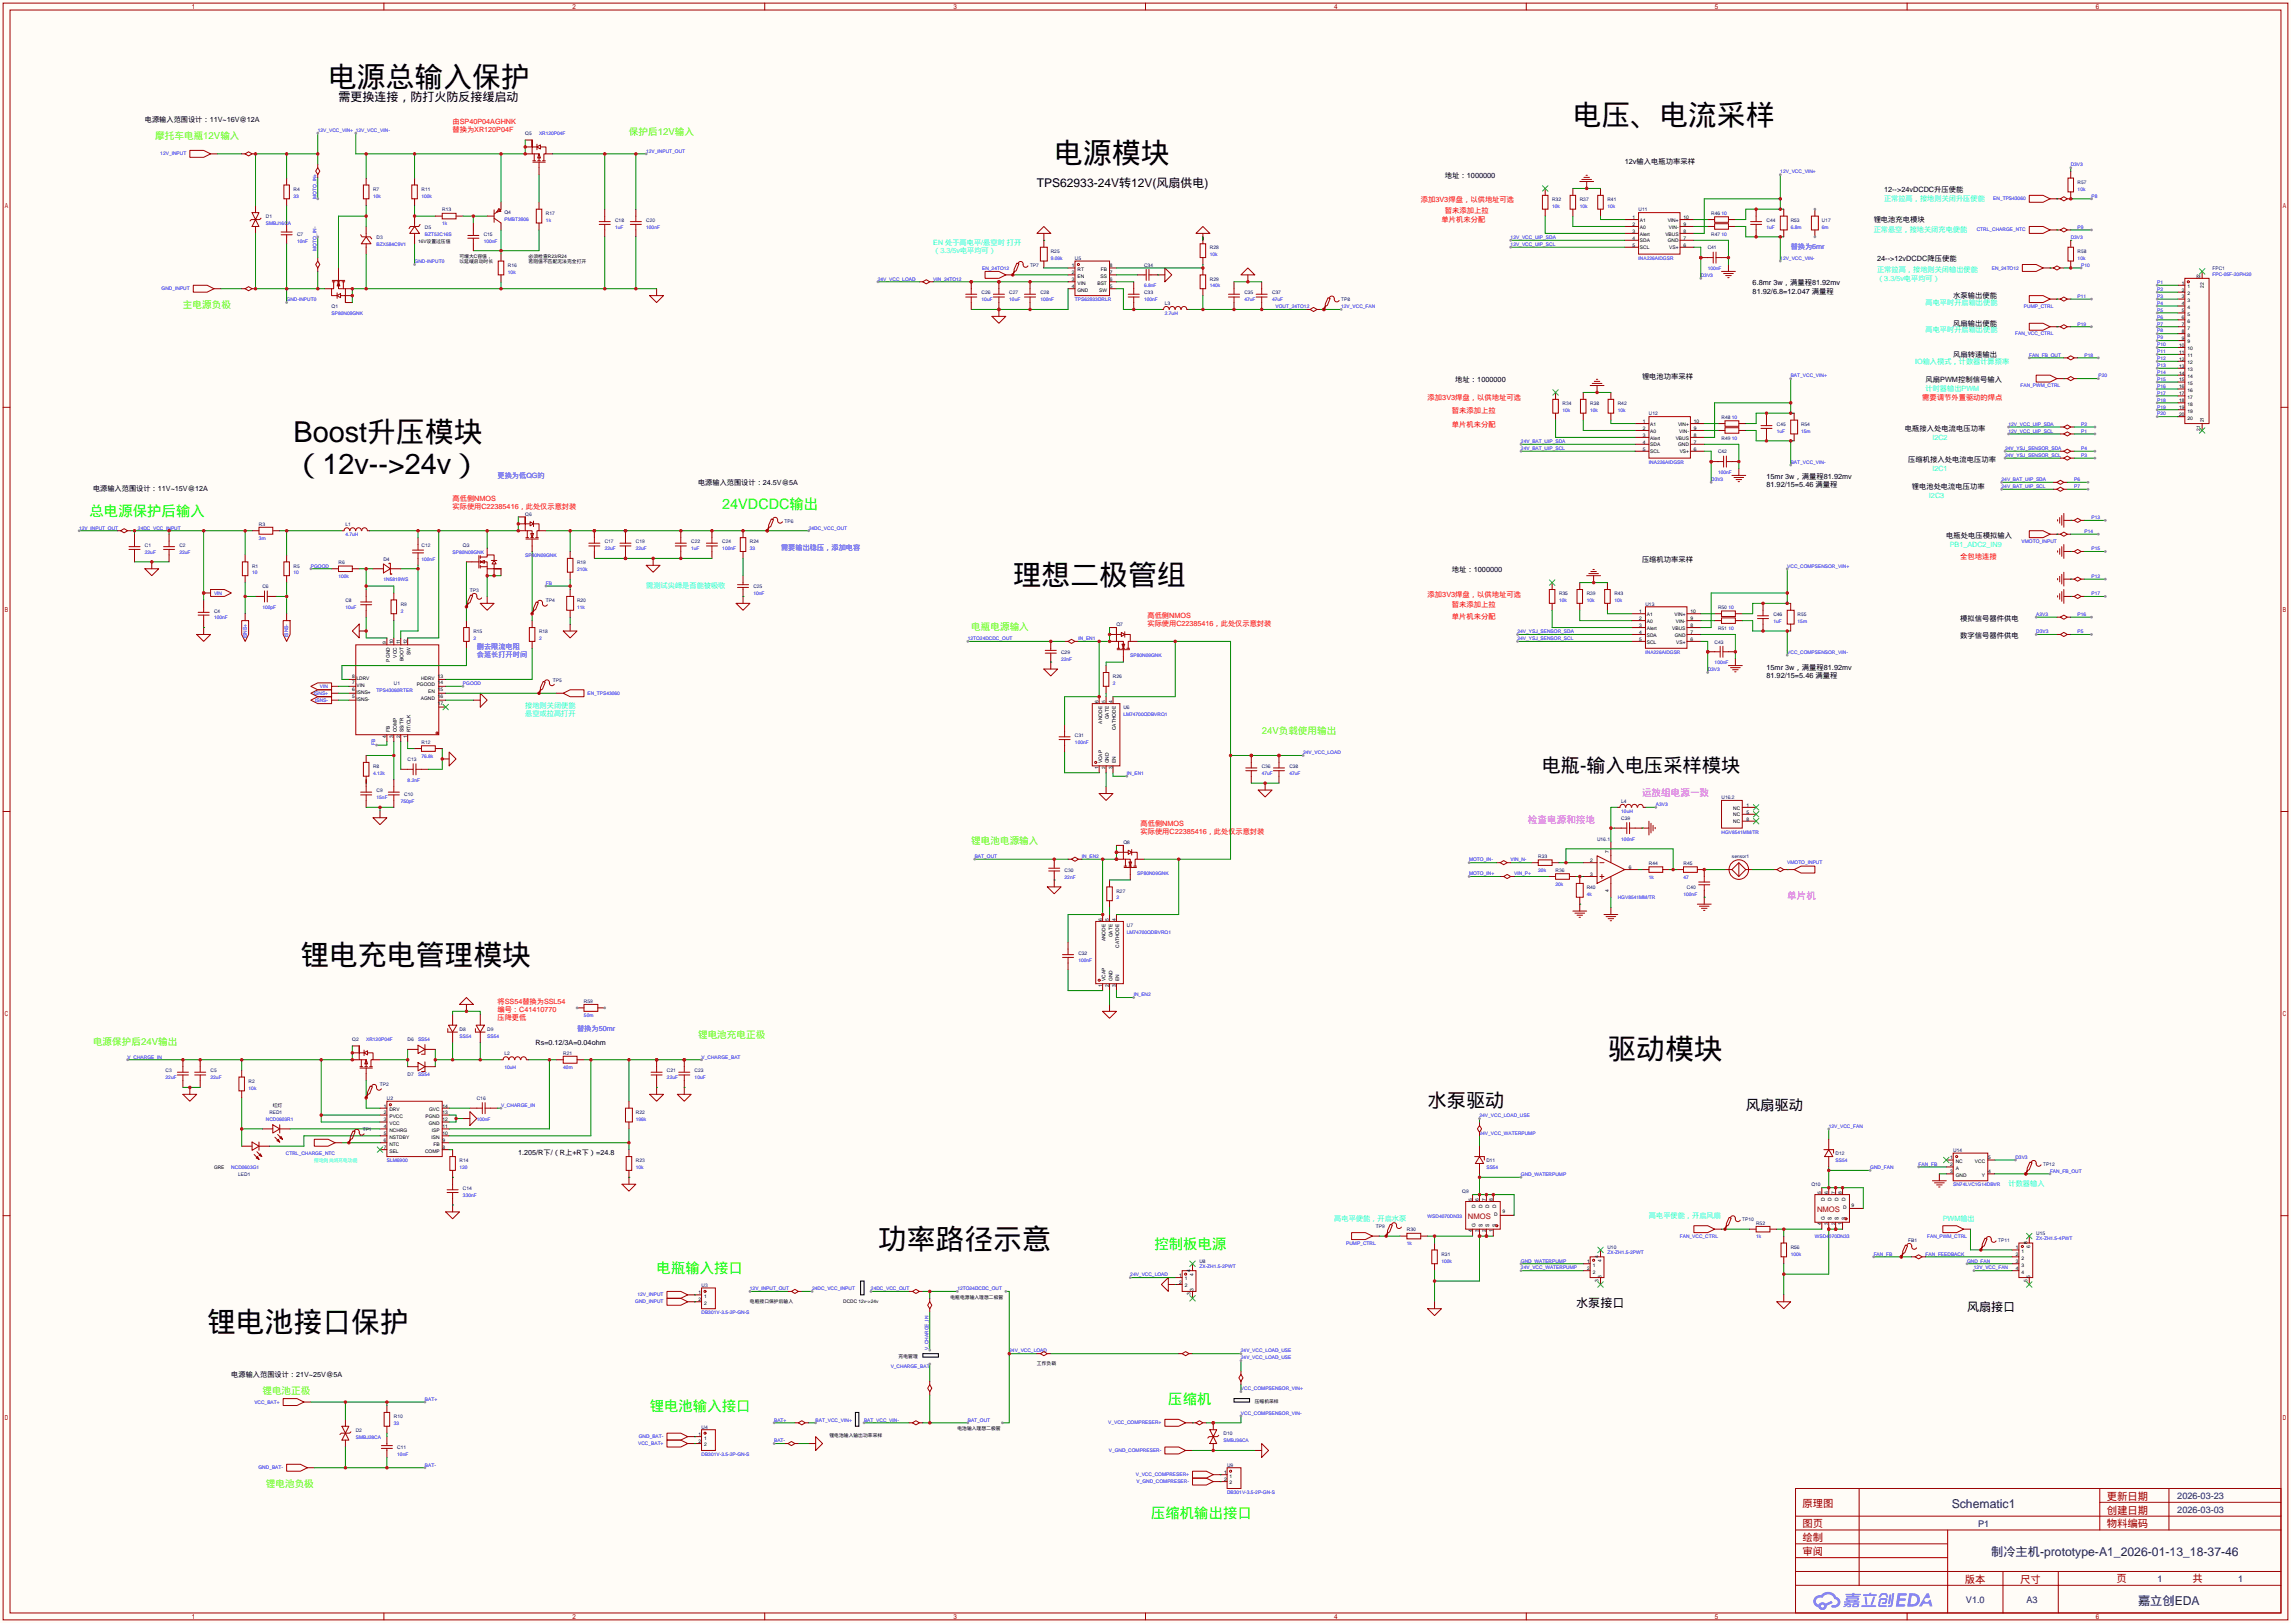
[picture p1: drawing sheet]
<svg xmlns="http://www.w3.org/2000/svg" width="842mm" height="596mm" viewBox="0 0 842 596" stroke-linecap="round" stroke-linejoin="round" font-family="sans-serif">
<defs><g id="words">
<g font-size="10.6">
<text x="120.5" y="31.9">电源总输入保护</text>
<text x="577.7" y="45.9">电压、电流采样</text>
<text x="387.2" y="59.9">电源模块</text>
<text x="107.8" y="162.2">Boost升压模块</text>
<text x="107.8" y="174.2">（12v--&gt;24v）</text>
<text x="372" y="214.8">理想二极管组</text>
<text x="110.4" y="354.5">锂电充电管理模块</text>
<text x="590.4" y="388.8">驱动模块</text>
<text x="322.5" y="458.7">功率路径示意</text>
<text x="76.1" y="489.1">锂电池接口保护</text>
</g>
<g font-size="7.1">
<text x="566.3" y="283.4">电瓶-输入电压采样模块</text>
<text x="524.4" y="406.6">水泵驱动</text>
</g>
<g font-size="5.3" fill="#0f0">
<text x="32.9" y="189.4">总电源保护后输入</text>
<text x="265.3" y="186.9">24VDCDC输出</text>
<text x="424.1" y="458.7">控制板电源</text>
<text x="241.2" y="467.5">电瓶输入接口</text>
<text x="429.1" y="515.8">压缩机</text>
<text x="238.6" y="518.3">锂电池输入接口</text>
<text x="422.8" y="557.7">压缩机输出接口</text>
</g>
<text font-size="5.3" x="641.2" y="407.9">风扇驱动</text>
<g font-size="4.5" fill="#000080">
<text x="716.9" y="553.9">Schematic1</text>
<text x="731.4" y="571.7">制冷主机-prototype-A1_2026-01-13_18-37-46</text>
<text x="785.3" y="589.5">嘉立创EDA</text>
</g>
<g font-size="4.4">
<text x="124.3" y="37">需更换连接，防打火防反接缓启动</text>
<text x="380.9" y="68.8">TPS62933-24V转12V(风扇供电)</text>
<text x="579" y="480.2">水泵接口</text>
<text x="722.5" y="481.5">风扇接口</text>
</g>
<g font-size="3.8" fill="#a00000">
<text x="773.8" y="550.8">更新日期</text>
<text x="662.1" y="553.4">原理图</text>
<text x="773.8" y="555.9">创建日期</text>
<text x="662.1" y="561">图页</text>
<text x="773.8" y="561">物料编码</text>
<text x="662.1" y="566.1">绘制</text>
<text x="662.1" y="571.2">审阅</text>
<text x="721.7" y="581.3">版本</text>
<text x="742.1" y="581.3">尺寸</text>
<text x="777.4" y="581.1">页</text>
<text x="805.3" y="581.1">共</text>
</g>
<g font-size="3.5" fill="#6f0">
<text x="57" y="51">摩托车电瓶12V输入</text>
<text x="231" y="49.7">保护后12V输入</text>
<text x="67.2" y="113.2">主电源负极</text>
<text x="356.7" y="231.3">电瓶电源输入</text>
<text x="463.4" y="269.4">24V负载使用输出</text>
<text x="356.7" y="310.1">锂电池电源输入</text>
<text x="34.2" y="383.7">电源保护后24V输出</text>
<text x="256.4" y="381.2">锂电池充电正极</text>
<text x="96.4" y="512">锂电池正极</text>
<text x="97.7" y="546.3">锂电池负极</text>
</g>
<g font-size="3.5" fill="#c3f">
<text x="603.1" y="292.3">运放组电源一致</text>
<text x="561.2" y="302.4">检查电源和接地</text>
<text x="656.5" y="330.4">单片机</text>
</g>
<g font-size="3.4" fill="#000080">
<text x="799.7" y="550.7">2026-03-23</text>
<text x="799.7" y="555.8">2026-03-03</text>
<text x="726.5" y="560.9">P1</text>
<text x="792.4" y="581">1</text>
<text x="822.2" y="581">1</text>
<text x="722.1" y="588.8">V1.0</text>
<text x="744.3" y="588.8">A3</text>
</g>
<g font-size="2.8" fill="#a00000">
<text x="539.2" y="447.9">NMOS</text>
<text x="667.4" y="445.3">NMOS</text>
</g>
<g font-size="2.7">
<text x="530.7" y="65.5">地址：1000000</text>
<text x="596.8" y="60.4">12v输入电瓶功率采样</text>
<text x="692" y="70.5">12--&gt;24vDCDC升压使能</text>
<text x="688.2" y="81.5">锂电池充电模块</text>
<text x="689.5" y="95.9">24--&gt;12vDCDC降压使能</text>
<text x="643.8" y="104.8">6.8mr 3w，满量程81.92mv</text>
<text x="643.8" y="107.9">81.92/6.8=12.047 满量程</text>
<text x="717.4" y="109.4">水泵输出使能</text>
<text x="717.4" y="119.6">风扇输出使能</text>
<text x="717.4" y="131">风扇转速输出</text>
<text x="534.5" y="140.4">地址：1000000</text>
<text x="603.1" y="139.1">锂电池功率采样</text>
<text x="707.3" y="140.4">风扇PWM控制信号输入</text>
<text x="699.6" y="158.2">电瓶接入处电流电压功率</text>
<text x="700.9" y="169.6">压缩机接入处电流电压功率</text>
<text x="648.8" y="176">15mr 3w，满量程81.92mv</text>
<text x="648.8" y="179">81.92/15=5.46 满量程</text>
<text x="702.2" y="179.8">锂电池处电流电压功率</text>
<text x="714.9" y="197.5">电瓶处电压模拟输入</text>
<text x="603.1" y="206.4">压缩机功率采样</text>
<text x="533.3" y="210.2">地址：1000000</text>
<text x="720" y="228">模拟信号器件供电</text>
<text x="720" y="234.4">数字信号器件供电</text>
<text x="648.8" y="246.1">15mr 3w，满量程81.92mv</text>
<text x="648.8" y="249.1">81.92/15=5.46 满量程</text>
</g>
<g font-size="2.7" fill="#f00">
<text x="521.8" y="74.4">添加3V3焊盘，以供地址可选</text>
<text x="529.5" y="81.5">单片机未分配</text>
<text x="530.7" y="78.2">暂未添加上拉</text>
<text x="524.4" y="146.7">添加3V3焊盘，以供地址可选</text>
<text x="706" y="146.7">需要调节外置驱动的焊点</text>
<text x="533.3" y="151.8">暂未添加上拉</text>
<text x="533.3" y="156.9">单片机未分配</text>
<text x="720" y="205.2">全包地连接</text>
<text x="524.4" y="219.1">添加3V3焊盘，以供地址可选</text>
<text x="533.3" y="222.9">暂未添加上拉</text>
<text x="533.3" y="227.5">单片机未分配</text>
</g>
<g font-size="2.6">
<text x="53.2" y="44.6">电源输入范围设计：11V~16V@12A</text>
<text x="256.4" y="178">电源输入范围设计：24.5V@5A</text>
<text x="34.2" y="180.5">电源输入范围设计：11V~15V@12A</text>
<text x="196.7" y="383.7">Rs=0.12/3A=0.04ohm</text>
<text x="190.4" y="424.4">1.205/R下/（R上+R下）=24.8</text>
<text x="85" y="505.6">电源输入范围设计：21V~25V@5A</text>
</g>
<g font-size="2.6" fill="#f00">
<text x="166.2" y="45.4">由SP40P04AGHNK</text>
<text x="166.2" y="48.4">替换为XR120P04F</text>
<text x="166.2" y="183.9">高低侧NMOS</text>
<text x="166.2" y="186.9">实际使用C22385416，此处仅示意封装</text>
<text x="421.5" y="227.1">高低侧NMOS</text>
<text x="421.5" y="230.1">实际使用C22385416，此处仅示意封装</text>
<text x="419" y="303.3">高低侧NMOS</text>
<text x="419" y="306.3">实际使用C22385416，此处仅示意封装</text>
<text x="182.8" y="368.8">将SS54替换为SSL54</text>
<text x="182.8" y="371.8">编号：C41410770</text>
<text x="182.8" y="374.8">压降更低</text>
</g>
<g font-size="2.6" fill="#0cf">
<text x="692" y="73.8">正常拉高，接地则关闭升压使能</text>
<text x="688.2" y="85.3">正常悬空，接地关闭充电使能</text>
<text x="237.4" y="216.1">需测试尖峰是否能被吸收</text>
<text x="192.9" y="260.1">接地则关闭使能</text>
<text x="192.9" y="263.1">悬空或拉高打开</text>
</g>
<g font-size="2.6" fill="#0ff">
<text x="342.8" y="89.9">EN 处于高电平/悬空时 打开</text>
<text x="342.8" y="92.9">（3.3/5v电平均可）</text>
<text x="689.5" y="100.1">正常拉高，接地则关闭输出使能</text>
<text x="689.5" y="103.1">（3.3/5v电平均可）</text>
<text x="707.3" y="111.9">高电平时开启输出使能</text>
<text x="707.3" y="122.1">高电平时开启输出使能</text>
<text x="703.5" y="133.5">IO输入模式，计数器计算频率</text>
<text x="707.3" y="143.7">计时器输出PWM</text>
<text x="709.8" y="161.5">I2C2</text>
<text x="709.8" y="172.9">I2C1</text>
<text x="708.5" y="183.1">I2C3</text>
<text x="716.2" y="200.8">PB1_ADC2_IN9</text>
<text x="737.7" y="435.8">计数器输入</text>
<text x="490.1" y="448.5">高电平使能，开启水泵</text>
<text x="605.7" y="447.2">高电平使能，开启风扇</text>
<text x="713.6" y="448.5">PWM输出</text>
</g>
<g font-size="2.6" fill="#00f">
<text x="657.7" y="91.6">替换为6mr</text>
<text x="182.8" y="175.4">更换为低QG的</text>
<text x="286.9" y="202.1">需要输出稳压，添加电容</text>
<text x="175.1" y="238.5">删去限流电阻</text>
<text x="175.1" y="241.5">会延长打开时间</text>
<text x="212" y="378.6">替换为50mr</text>
</g>
<g font-size="1.8" fill="#00f">
<text x="116.7" y="48.4">12V_VCC_VIN+ 12V_VCC_VIN-</text>
<text x="198" y="49.7">XR120P04F</text>
<text x="58.9" y="57.1">12V_INPUT</text>
<text x="237.4" y="56.1">12V_INPUT_OUT</text>
<text x="653.9" y="63.7">12V_VCC_VIN+</text>
<text x="760.6" y="61.1">D3V3</text>
<text x="763.1" y="70">10k</text>
<text x="107.8" y="72.6">33</text>
<text x="116.3" y="73" transform="rotate(-90 116.3 73)">MOTO_IN+</text>
<text x="137" y="72.6">10k</text>
<text x="154.8" y="72.6">100k</text>
<text x="570.1" y="76.4">10k</text>
<text x="580.3" y="76.4">10k</text>
<text x="590.4" y="76.4">10k</text>
<text x="732.1" y="73.6">EN_TPS43060</text>
<text x="768.2" y="72.6">P8</text>
<text x="97.7" y="82.7">SMBJ16CA</text>
<text x="162.4" y="82.7">1k</text>
<text x="185.3" y="81.2">PMBT3906</text>
<text x="200.5" y="81.5">1k</text>
<text x="632.3" y="78.9">10</text>
<text x="109.1" y="89.1">10nF</text>
<text x="156.1" y="86.5">BZT52C16S</text>
<text x="177.7" y="89.1">100nF</text>
<text x="225.9" y="84">1uF</text>
<text x="237.4" y="84">100nF</text>
<text x="554.9" y="87.8">12V_VCC_UIP_SDA</text>
<text x="632.3" y="86.5">10</text>
<text x="648.8" y="84">1uF</text>
<text x="657.7" y="84">6.8m</text>
<text x="669.2" y="84">6m</text>
<text x="726.1" y="85">CTRL_CHARGE_NTC</text>
<text x="760.6" y="87.8">D3V3</text>
<text x="763.1" y="84">P9</text>
<text x="116.3" y="92.1" transform="rotate(-90 116.3 92.1)">MOTO_IN-</text>
<text x="138.3" y="90.4">BZX584C9V1</text>
<text x="386" y="95.4">9.09k</text>
<text x="444.4" y="94.2">10k</text>
<text x="554.9" y="90.4">12V_VCC_UIP_SCL</text>
<text x="601.9" y="95.4">INA226AIDGSR</text>
<text x="653.9" y="95.4">12V_VCC_VIN-</text>
<text x="763.1" y="95.4">10k</text>
<text x="152.3" y="96.7">GND-INPUT0</text>
<text x="186.6" y="100.5">10k</text>
<text x="360.7" y="99">EN_24TO12</text>
<text x="624.7" y="101.8">D3V3</text>
<text x="627.3" y="99.2">100nF</text>
<text x="731.6" y="99">EN_24TO12</text>
<text x="764.4" y="98">P10</text>
<text x="812.7" y="101.3">FPC-05F-20PH20</text>
<text x="59.4" y="106.6">GND_INPUT</text>
<text x="322.5" y="103.1">24V_VCC_LOAD</text>
<text x="342.8" y="103.1">VIN_24TO12</text>
<text x="420.2" y="105.6">6.8nF</text>
<text x="444.4" y="105.6">140k</text>
<text x="792.4" y="104.3">P1</text>
<text x="792.4" y="106.9">P2</text>
<text x="105.3" y="110.7">GND-INPUT0</text>
<text x="360.6" y="110.7">10uF</text>
<text x="370.7" y="110.7">10uF</text>
<text x="382.1" y="110.7">100nF</text>
<text x="394.8" y="110.7">TPS62933DRLR</text>
<text x="420.2" y="110.7">100nF</text>
<text x="457.1" y="110.7">47uF</text>
<text x="467.2" y="110.7">47uF</text>
<text x="468.5" y="113.2">VOUT_24TO12</text>
<text x="492.6" y="113.2">12V_VCC_FAN</text>
<text x="743.4" y="113">PUMP_CTRL</text>
<text x="763.1" y="109.4">P11</text>
<text x="792.4" y="109.4">P3</text>
<text x="792.4" y="111.9">P4</text>
<text x="121.8" y="115.8">SP80N09GNK</text>
<text x="427.9" y="115.8">2.7uH</text>
<text x="763.1" y="119.6">P19</text>
<text x="792.4" y="114.5">P5</text>
<text x="792.4" y="117">P6</text>
<text x="792.4" y="119.6">P7</text>
<text x="740.2" y="123.1">FAN_VCC_CTRL</text>
<text x="792.4" y="122.1">P8</text>
<text x="792.4" y="124.6">P9</text>
<text x="745.4" y="131">FAN_FB_OUT</text>
<text x="765.7" y="131">P18</text>
<text x="792.4" y="127.2">P10</text>
<text x="792.4" y="129.7">P11</text>
<text x="792.4" y="132.3">P12</text>
<text x="792.4" y="134.8">P13</text>
<text x="792.4" y="137.3">P14</text>
<text x="657.7" y="138.6">BAT_VCC_VIN+</text>
<text x="742.1" y="142.2">FAN_PWM_CTRL</text>
<text x="770.8" y="138.6">P20</text>
<text x="792.4" y="139.9">P15</text>
<text x="792.4" y="142.4">P16</text>
<text x="792.4" y="145">P17</text>
<text x="792.4" y="147.5">P18</text>
<text x="573.9" y="151.3">10k</text>
<text x="584.1" y="151.3">10k</text>
<text x="594.2" y="151.3">10k</text>
<text x="636.1" y="153.9">10</text>
<text x="792.4" y="150">P19</text>
<text x="792.4" y="152.6">P20</text>
<text x="636.1" y="161.5">10</text>
<text x="652.7" y="158.9">1uF</text>
<text x="661.5" y="158.9">15m</text>
<text x="737.7" y="156.4">12V_VCC_UIP_SDA</text>
<text x="737.7" y="158.9">12V_VCC_UIP_SCL</text>
<text x="764.4" y="158.9">P1</text>
<text x="764.4" y="156.4">P2</text>
<text x="558.7" y="162.7">24V_BAT_UIP_SDA</text>
<text x="558.7" y="165.3">24V_BAT_UIP_SCL</text>
<text x="736.5" y="165.3">24V_YSJ_SENSOR_SDA</text>
<text x="736.5" y="167.8">24V_YSJ_SENSOR_SCL</text>
<text x="764.4" y="167.8">P3</text>
<text x="764.4" y="165.3">P4</text>
<text x="605.7" y="170.4">INA226AIDGSR</text>
<text x="657.7" y="170.4">BAT_VCC_VIN-</text>
<text x="628.5" y="176.7">D3V3</text>
<text x="631.1" y="174.2">100nF</text>
<text x="735.2" y="176.7">24V_BAT_UIP_SDA</text>
<text x="735.2" y="179.3">24V_BAT_UIP_SCL</text>
<text x="761.9" y="176.7">P6</text>
<text x="761.9" y="179.3">P7</text>
<text x="768.2" y="190.7">P13</text>
<text x="29.1" y="194.5">12V_INPUT_OUT</text>
<text x="50.7" y="194.5">24DC_VCC_INPUT</text>
<text x="126.9" y="197">4.7uH</text>
<text x="297.1" y="194.5">24DC_VCC_OUT</text>
<text x="765.7" y="195.8">P14</text>
<text x="53.2" y="203.4">22uF</text>
<text x="65.9" y="203.4">22uF</text>
<text x="95.1" y="198.3">3m</text>
<text x="166.2" y="203.4">SP80N09GNK</text>
<text x="222.1" y="202.1">22uF</text>
<text x="233.6" y="202.1">22uF</text>
<text x="253.9" y="202.1">1uF</text>
<text x="265.3" y="202.1">100nF</text>
<text x="275.5" y="202.1">33</text>
<text x="742.6" y="199.3">VMOTO_INPUT</text>
<text x="768.2" y="202.1">P15</text>
<text x="114.2" y="208.5">PGOOD</text>
<text x="154.8" y="205.9">100nF</text>
<text x="192.9" y="204.7">SP80N09GNK</text>
<text x="212" y="209.7">210k</text>
<text x="656.5" y="208.5">VCC_COMPSENSOR_VIN+</text>
<text x="92.6" y="211">10</text>
<text x="107.8" y="211">10</text>
<text x="124.3" y="212.3">100k</text>
<text x="140.8" y="213.5">1N5819WS</text>
<text x="200.5" y="214.8">FB</text>
<text x="768.2" y="212.3">P12</text>
<text x="78.6" y="218.4">VIN</text>
<text x="276.7" y="218.6">10nF</text>
<text x="572.6" y="221.2">10k</text>
<text x="582.8" y="221.2">10k</text>
<text x="593" y="221.2">10k</text>
<text x="768.2" y="218.6">P17</text>
<text x="78.6" y="227.5">100nF</text>
<text x="96.4" y="223.7">100pF</text>
<text x="126.9" y="223.7">10uF</text>
<text x="147.2" y="225">2</text>
<text x="212" y="223.7">11k</text>
<text x="634.9" y="223.7">10</text>
<text x="747.9" y="226.2">A3V3</text>
<text x="763.1" y="226.2">P16</text>
<text x="557.4" y="232.6">24V_YSJ_SENSOR_SDA</text>
<text x="634.9" y="231.3">10</text>
<text x="651.4" y="228.8">1uF</text>
<text x="660.3" y="228.8">15m</text>
<text x="747.9" y="232.6">D3V3</text>
<text x="763.1" y="232.6">P5</text>
<text x="90.6" y="234.5" transform="rotate(-90 90.6 234.5)">ISNS+</text>
<text x="105.9" y="234" transform="rotate(-90 105.9 234)">ISNS-</text>
<text x="173.9" y="235.1">2</text>
<text x="198" y="235.1">2</text>
<text x="355.5" y="235.1">12TO24DCDC_OUT</text>
<text x="396.1" y="235.1">IN_EN1</text>
<text x="557.4" y="235.1">24V_YSJ_SENSOR_SCL</text>
<text x="389.8" y="242.8">22nF</text>
<text x="415.2" y="241.5">SP80N09GNK</text>
<text x="604.4" y="240.2">INA226AIDGSR</text>
<text x="629.8" y="244">100nF</text>
<text x="656.5" y="240.2">VCC_COMPSENSOR_VIN-</text>
<text x="170.1" y="251.6">PGOOD</text>
<text x="408.8" y="251.6">2</text>
<text x="627.3" y="246.6">D3V3</text>
<text x="115.3" y="255.2">ISNS+</text>
<text x="115.7" y="257.7">ISNS-</text>
<text x="117.5" y="252.7">VIN</text>
<text x="138.3" y="254.2">TPS43060RTER</text>
<text x="215.8" y="255.2">EN_TPS43060</text>
<text x="412.6" y="263.1">LM74700QDBVRQ1</text>
<text x="137.9" y="273.7" transform="rotate(-90 137.9 273.7)">FB</text>
<text x="394.8" y="273.2">100nF</text>
<text x="154.8" y="278.3">76.8k</text>
<text x="478.7" y="277">24V_VCC_LOAD</text>
<text x="137" y="284.7">4.12k</text>
<text x="149.7" y="287.2">8.2nF</text>
<text x="413.9" y="284.7">IN_EN1</text>
<text x="463.4" y="284.7">47uF</text>
<text x="473.6" y="284.7">47uF</text>
<text x="138.3" y="293.6">15nF</text>
<text x="147.2" y="294.8">750pF</text>
<text x="595.5" y="298.6">10uH</text>
<text x="608.2" y="296.1">A3V3</text>
<text x="595.5" y="308.8">100nF</text>
<text x="632.3" y="306.3">HGV8541MM/TR</text>
<text x="358" y="315.1">BAT_OUT</text>
<text x="397.4" y="315.1">IN_EN2</text>
<text x="539.6" y="316.4">MOTO_IN-</text>
<text x="554.9" y="316.4">VIN_N-</text>
<text x="656.5" y="317.4">VMOTO_INPUT</text>
<text x="391" y="322.8">22nF</text>
<text x="417.7" y="321.5">SP80N09GNK</text>
<text x="539.6" y="321.5">MOTO_IN+</text>
<text x="556.1" y="321.5">VIN_P+</text>
<text x="565" y="320.2">20k</text>
<text x="605.7" y="322.8">1k</text>
<text x="618.4" y="322.8">47</text>
<text x="571.4" y="325.3">20k</text>
<text x="582.8" y="329.1">4k</text>
<text x="618.4" y="329.1">100nF</text>
<text x="410.1" y="330.4">2</text>
<text x="594.2" y="330.4">HGV8541MM/TR</text>
<text x="413.9" y="343.1">LM74700QDBVRQ1</text>
<text x="396.1" y="353.2">100nF</text>
<text x="416.4" y="365.9">IN_EN2</text>
<text x="214.5" y="373.6">50m</text>
<text x="134.5" y="382.5">XR120P04F</text>
<text x="153.5" y="382.5">SS54</text>
<text x="168.8" y="381.2">SS54</text>
<text x="178.9" y="381.2">SS54</text>
<text x="46.9" y="388.8">V_CHARGE_IN</text>
<text x="257.7" y="388.8">V_CHARGE_BAT</text>
<text x="153.5" y="395.2">SS54</text>
<text x="185.3" y="392.6">10uH</text>
<text x="206.9" y="392.6">40m</text>
<text x="60.8" y="396.4">22uF</text>
<text x="77.3" y="396.4">22uF</text>
<text x="91.3" y="400.2">10k</text>
<text x="245" y="396.4">22uF</text>
<text x="255.1" y="396.4">10uF</text>
<text x="184" y="406.6">V_CHARGE_IN</text>
<text x="97.7" y="411.7">NCD0603R1</text>
<text x="175.1" y="411.7">100nF</text>
<text x="233.6" y="411.7">196k</text>
<text x="543.4" y="410.4">24V_VCC_LOAD_USE</text>
<text x="543.4" y="416.7">24V_VCC_WATERPUMP</text>
<text x="671.7" y="414.2">12V_VCC_FAN</text>
<text x="105" y="424.1">CTRL_CHARGE_NTC</text>
<text x="740.3" y="425.6">D3V3</text>
<text x="85" y="429.4">NCD0603G1</text>
<text x="142.1" y="426.9">SLM6900</text>
<text x="168.8" y="429.4">120</text>
<text x="233.6" y="429.4">10k</text>
<text x="546" y="429.4">SS54</text>
<text x="558.7" y="432">GND_WATERPUMP</text>
<text x="674.2" y="426.9">SS54</text>
<text x="686.9" y="429.4">GND_FAN</text>
<text x="704.7" y="428.2">FAN_FB</text>
<text x="753" y="430.7">FAN_FB_OUT</text>
<text x="717.4" y="435.8">SN74LVC1G14DBVR</text>
<text x="170.1" y="439.6">330nF</text>
<text x="524.4" y="447.2">WSD4070DN33</text>
<text x="617" y="454.6">FAN_VCC_CTRL</text>
<text x="645" y="454.8">1k</text>
<text x="666.6" y="454.8">WSD4070DN33</text>
<text x="707.9" y="454.6">FAN_PWM_CTRL</text>
<text x="747.9" y="455.6">ZX-ZH1.5-4PWT</text>
<text x="494.5" y="457.1">PUMP_CTRL</text>
<text x="516.8" y="457.4">1k</text>
<text x="590.4" y="460.7">ZX-ZH1.5-2PWT</text>
<text x="657.7" y="461.2">100k</text>
<text x="688.2" y="461.2">FAN_FB</text>
<text x="707.3" y="461.2">FAN_FEEDBACK</text>
<text x="440.6" y="465.8">ZX-ZH1.5-2PWT</text>
<text x="529.5" y="463.7">100k</text>
<text x="558.7" y="466.3">24V_VCC_WATERPUMP</text>
<text x="558.7" y="463.7">GND_WATERPUMP</text>
<text x="722.5" y="463.7">GND_FAN</text>
<text x="725" y="466.3">12V_VCC_FAN</text>
<text x="275.5" y="473.9">12V_INPUT_OUT</text>
<text x="298.3" y="473.9">24DC_VCC_INPUT</text>
<text x="319.9" y="473.9">24DC_VCC_OUT</text>
<text x="351.7" y="473.9">12TO24DCDC_OUT</text>
<text x="415.2" y="468.8">24V_VCC_LOAD</text>
<text x="233.4" y="478.7">GND_INPUT</text>
<text x="234.1" y="476.2">12V_INPUT</text>
<text x="257.7" y="482.8">DB301V-3.5-2P-GN-S</text>
<text x="341.1" y="495.9" transform="rotate(-90 341.1 495.9)">V_CHARGE_IN</text>
<text x="370.7" y="496.8">24V_VCC_LOAD</text>
<text x="455.8" y="496.8">24V_VCC_LOAD_USE</text>
<text x="327.2" y="502.6">V_CHARGE_BAT</text>
<text x="455.8" y="499.3">24V_VCC_LOAD_USE</text>
<text x="93.4" y="515.6">VCC_BAT+</text>
<text x="156.1" y="514.5">BAT+</text>
<text x="455.8" y="510.7">VCC_COMPSENSOR_VIN+</text>
<text x="455.8" y="519.6">VCC_COMPSENSOR_VIN-</text>
<text x="144.7" y="523.4">33</text>
<text x="284.4" y="522.2">BAT+</text>
<text x="299.6" y="522.2">BAT_VCC_VIN+</text>
<text x="317.4" y="522.2">BAT_VCC_VIN-</text>
<text x="355.5" y="522.2">BAT_OUT</text>
<text x="407" y="523.2">V_VCC_COMPRESER+</text>
<text x="130.7" y="528.5">SMBJ28CA</text>
<text x="234.4" y="530.8">VCC_BAT+</text>
<text x="234.6" y="528.3">GND_BAT-</text>
<text x="284.4" y="529.8">BAT-</text>
<text x="407.3" y="533.3">V_GND_COMPRESER-</text>
<text x="449.5" y="529.8">SMBJ36CA</text>
<text x="94.9" y="539.7">GND_BAT-</text>
<text x="145.9" y="534.9">10nF</text>
<text x="156.1" y="538.7">BAT-</text>
<text x="257.7" y="534.9">DB301V-3.5-2P-GN-S</text>
<text x="417.2" y="542.2">V_VCC_COMPRESER+</text>
<text x="417.4" y="544.8">V_GND_COMPRESER-</text>
<text x="450.7" y="548.8">DB301V-3.5-2P-GN-S</text>
</g>
<g font-size="1.8" fill="#000080">
<text x="192.9" y="49.7">Q5</text>
<text x="107.8" y="70">R4</text>
<text x="137" y="70">R7</text>
<text x="154.8" y="70">R11</text>
<text x="763.1" y="67.5">R57</text>
<text x="162.4" y="77.7">R13</text>
<text x="570.1" y="73.8">R32</text>
<text x="580.3" y="73.8">R37</text>
<text x="590.4" y="73.8">R41</text>
<text x="601.9" y="77.7">U11</text>
<text x="97.7" y="80.2">D1</text>
<text x="185.3" y="78.7">Q4</text>
<text x="200.5" y="78.9">R17</text>
<text x="225.9" y="81.5">C18</text>
<text x="237.4" y="81.5">C20</text>
<text x="628.5" y="78.9">R46</text>
<text x="648.8" y="81.5">C44</text>
<text x="657.7" y="81.5">R53</text>
<text x="669.2" y="81.5">U17</text>
<text x="109.1" y="86.5">C7</text>
<text x="138.3" y="87.8">D3</text>
<text x="156.1" y="84">D5</text>
<text x="177.7" y="86.5">C15</text>
<text x="628.5" y="86.5">R47</text>
<text x="386" y="92.9">R25</text>
<text x="394.8" y="95.4">U5</text>
<text x="444.4" y="91.6">R28</text>
<text x="627.3" y="91.6">C41</text>
<text x="763.1" y="92.9">R58</text>
<text x="186.6" y="98">R16</text>
<text x="378.3" y="98">TP7</text>
<text x="420.2" y="98">C34</text>
<text x="812.7" y="99.2">FPC1</text>
<text x="444.4" y="103.1">R29</text>
<text x="121.8" y="113.2">Q1</text>
<text x="360.6" y="108.1">C26</text>
<text x="370.7" y="108.1">C27</text>
<text x="382.1" y="108.1">C28</text>
<text x="420.2" y="108.1">C33</text>
<text x="427.9" y="111.9">L3</text>
<text x="457.1" y="108.1">C35</text>
<text x="467.2" y="108.1">C37</text>
<text x="492.6" y="110.7">TP8</text>
<text x="573.9" y="148.8">R34</text>
<text x="584.1" y="148.8">R38</text>
<text x="594.2" y="148.8">R42</text>
<text x="605.7" y="152.6">U12</text>
<text x="632.3" y="153.9">R48</text>
<text x="632.3" y="161.5">R49</text>
<text x="652.7" y="156.4">C45</text>
<text x="661.5" y="156.4">R54</text>
<text x="631.1" y="166.6">C42</text>
<text x="192.9" y="189.4">Q6</text>
<text x="288.2" y="192">TP6</text>
<text x="95.1" y="193.2">R3</text>
<text x="126.9" y="193.2">L1</text>
<text x="53.2" y="200.8">C1</text>
<text x="65.9" y="200.8">C2</text>
<text x="154.8" y="200.8">C12</text>
<text x="170.1" y="200.8">Q3</text>
<text x="222.1" y="199.6">C17</text>
<text x="233.6" y="199.6">C19</text>
<text x="253.9" y="199.6">C22</text>
<text x="265.3" y="199.6">C24</text>
<text x="275.5" y="199.6">R24</text>
<text x="92.6" y="208.5">R1</text>
<text x="107.8" y="208.5">R5</text>
<text x="124.3" y="207.2">R6</text>
<text x="140.8" y="205.9">D4</text>
<text x="212" y="207.2">R19</text>
<text x="96.4" y="216.1">C6</text>
<text x="126.9" y="221.2">C8</text>
<text x="172.6" y="217.4">TP3</text>
<text x="200.5" y="221.2">TP4</text>
<text x="212" y="221.2">R20</text>
<text x="276.7" y="216.1">C25</text>
<text x="572.6" y="218.6">R35</text>
<text x="582.8" y="218.6">R39</text>
<text x="593" y="218.6">R43</text>
<text x="78.6" y="225">C4</text>
<text x="147.2" y="222.4">R9</text>
<text x="604.4" y="222.4">U13</text>
<text x="631.1" y="223.7">R50</text>
<text x="651.4" y="226.2">C46</text>
<text x="660.3" y="226.2">R55</text>
<text x="173.9" y="232.6">R15</text>
<text x="198" y="232.6">R18</text>
<text x="410.1" y="230.1">Q7</text>
<text x="631.1" y="231.3">R51</text>
<text x="629.8" y="236.4">C43</text>
<text x="389.8" y="240.2">C29</text>
<text x="144.7" y="251.6">U1</text>
<text x="203.1" y="250.4">TP5</text>
<text x="408.8" y="249.1">R26</text>
<text x="412.6" y="260.5">U6</text>
<text x="154.8" y="273.2">R12</text>
<text x="394.8" y="270.7">C31</text>
<text x="149.7" y="279.6">C13</text>
<text x="137" y="282.1">R8</text>
<text x="463.4" y="282.1">C36</text>
<text x="473.6" y="282.1">C38</text>
<text x="138.3" y="291">C9</text>
<text x="148.5" y="292.3">C10</text>
<text x="632.3" y="293.6">U16.2</text>
<text x="595.5" y="294.8">L4</text>
<text x="595.5" y="301.2">C39</text>
<text x="412.6" y="310.1">Q8</text>
<text x="586.6" y="308.8">U16.1</text>
<text x="565" y="315.1">R33</text>
<text x="605.7" y="317.7">R44</text>
<text x="618.4" y="317.7">R45</text>
<text x="636.1" y="315.1">sensor1</text>
<text x="391" y="320.2">C30</text>
<text x="571.4" y="320.2">R36</text>
<text x="410.1" y="327.8">R27</text>
<text x="582.8" y="326.6">R40</text>
<text x="619.6" y="326.6">C40</text>
<text x="413.9" y="340.5">U7</text>
<text x="396.1" y="350.7">C32</text>
<text x="214.5" y="368.5">R59</text>
<text x="129.4" y="382.5">Q2</text>
<text x="149.7" y="382.5">D6</text>
<text x="168.8" y="378.6">D8</text>
<text x="178.9" y="378.6">D9</text>
<text x="185.3" y="387.5">L2</text>
<text x="206.9" y="387.5">R21</text>
<text x="60.8" y="393.9">C3</text>
<text x="77.3" y="393.9">C5</text>
<text x="149.7" y="395.2">D7</text>
<text x="245" y="393.9">C21</text>
<text x="255.1" y="393.9">C23</text>
<text x="91.3" y="397.7">R2</text>
<text x="139.6" y="399">TP2</text>
<text x="142.1" y="404">U2</text>
<text x="175.1" y="404">C16</text>
<text x="98.9" y="409.1">RED1</text>
<text x="233.6" y="409.1">R22</text>
<text x="133.2" y="415.5">TP1</text>
<text x="674.2" y="424.4">D12</text>
<text x="717.4" y="423.1">U14</text>
<text x="87.5" y="432">LED1</text>
<text x="168.8" y="426.9">R14</text>
<text x="233.6" y="426.9">R23</text>
<text x="546" y="426.9">D11</text>
<text x="750.4" y="428.2">TP12</text>
<text x="170.1" y="437.1">C14</text>
<text x="665.4" y="435.8">Q10</text>
<text x="537.1" y="438.3">Q9</text>
<text x="640" y="448.5">TP10</text>
<text x="645" y="449.8">R52</text>
<text x="505.3" y="451">TP9</text>
<text x="516.8" y="452.3">R30</text>
<text x="747.9" y="453.6">U15</text>
<text x="529.5" y="461.2">R31</text>
<text x="590.4" y="458.7">U10</text>
<text x="657.7" y="458.7">R56</text>
<text x="700.9" y="456.1">FB1</text>
<text x="733.9" y="456.1">TP11</text>
<text x="440.6" y="463.7">U8</text>
<text x="257.7" y="472.6">U3</text>
<text x="144.7" y="520.9">R10</text>
<text x="130.7" y="526">D2</text>
<text x="257.7" y="524.7">U4</text>
<text x="449.5" y="527.2">D10</text>
<text x="145.9" y="532.3">C11</text>
<text x="450.7" y="538.7">U9</text>
</g>
<g font-size="1.8">
<text x="599.6" y="80.4">1</text>
<text x="599.6" y="83">2</text>
<text x="602.4" y="81.4">A1</text>
<text x="602.4" y="84">A0</text>
<text x="612.5" y="81.4">VIN+</text>
<text x="613" y="84">VIN-</text>
<text x="618.4" y="83">9</text>
<text x="618.4" y="80.4">10</text>
<text x="153.5" y="89.1">16V设置过压值</text>
<text x="599.6" y="85.5">3</text>
<text x="599.6" y="88">4</text>
<text x="602.4" y="86.5">Alert</text>
<text x="602.4" y="89.1">SDA</text>
<text x="611.7" y="86.5">VBUS</text>
<text x="612.6" y="89.1">GND</text>
<text x="618.4" y="88">7</text>
<text x="618.4" y="85.5">8</text>
<text x="168.8" y="94.7">可增大C容值，</text>
<text x="194.2" y="94.7">必须检查R23/R24</text>
<text x="599.6" y="90.6">5</text>
<text x="602.4" y="91.6">SCL</text>
<text x="613.1" y="91.6">VS+</text>
<text x="618.4" y="90.6">6</text>
<text x="168.8" y="96.7">以延缓启动时长</text>
<text x="194.2" y="96.7">若阻值不匹配无法完全打开</text>
<text x="393.7" y="100.7">2</text>
<text x="393.7" y="98.2">1</text>
<text x="395.8" y="99.5">RT</text>
<text x="404.3" y="99.5">FB</text>
<text x="407.7" y="98.2">8</text>
<text x="407.7" y="100.7">7</text>
<text x="393.7" y="105.8">4</text>
<text x="393.7" y="103.3">3</text>
<text x="395.8" y="107.1">GND</text>
<text x="395.8" y="104.6">VIN</text>
<text x="395.8" y="102">EN</text>
<text x="403.1" y="104.6">BST</text>
<text x="403.7" y="107.1">SW</text>
<text x="404.2" y="102">SS</text>
<text x="407.7" y="103.3">6</text>
<text x="407.7" y="105.8">5</text>
<text x="801.4" y="107.1">2</text>
<text x="801.4" y="104.6">1</text>
<text x="803.5" y="105.8">1</text>
<text x="808.2" y="102.6" transform="rotate(-90 808.2 102.6)">22</text>
<text x="809.4" y="105.7" transform="rotate(-90 809.4 105.7)">22</text>
<text x="801.4" y="112.2">4</text>
<text x="801.4" y="109.6">3</text>
<text x="803.5" y="113.4">4</text>
<text x="803.5" y="110.9">3</text>
<text x="803.5" y="108.4">2</text>
<text x="801.4" y="119.8">7</text>
<text x="801.4" y="117.3">6</text>
<text x="801.4" y="114.7">5</text>
<text x="803.5" y="118.5">6</text>
<text x="803.5" y="116">5</text>
<text x="801.4" y="124.9">9</text>
<text x="801.4" y="122.3">8</text>
<text x="803.5" y="123.6">8</text>
<text x="803.5" y="121.1">7</text>
<text x="800.4" y="130">11</text>
<text x="800.4" y="127.4">10</text>
<text x="803.5" y="131.2">11</text>
<text x="803.5" y="128.7">10</text>
<text x="803.5" y="126.1">9</text>
<text x="800.4" y="137.6">14</text>
<text x="800.4" y="135">13</text>
<text x="800.4" y="132.5">12</text>
<text x="803.5" y="136.3">13</text>
<text x="803.5" y="133.8">12</text>
<text x="800.4" y="142.7">16</text>
<text x="800.4" y="140.1">15</text>
<text x="803.5" y="143.9">16</text>
<text x="803.5" y="141.4">15</text>
<text x="803.5" y="138.8">14</text>
<text x="800.4" y="147.7">18</text>
<text x="800.4" y="145.2">17</text>
<text x="803.5" y="149">18</text>
<text x="803.5" y="146.5">17</text>
<text x="603.4" y="155.4">1</text>
<text x="622.2" y="155.4">10</text>
<text x="800.4" y="152.8">20</text>
<text x="800.4" y="150.3">19</text>
<text x="803.5" y="154.1">20</text>
<text x="803.5" y="151.5">19</text>
<text x="809.4" y="155.1" transform="rotate(-90 809.4 155.1)">21</text>
<text x="603.4" y="157.9">2</text>
<text x="603.4" y="160.4">3</text>
<text x="606.2" y="156.4">A1</text>
<text x="606.2" y="158.9">A0</text>
<text x="606.2" y="161.5">Alert</text>
<text x="615.5" y="161.5">VBUS</text>
<text x="616.4" y="156.4">VIN+</text>
<text x="616.8" y="158.9">VIN-</text>
<text x="622.2" y="160.4">8</text>
<text x="622.2" y="157.9">9</text>
<text x="808.2" y="158.2" transform="rotate(-90 808.2 158.2)">21</text>
<text x="603.4" y="163">4</text>
<text x="603.4" y="165.5">5</text>
<text x="606.2" y="164">SDA</text>
<text x="606.2" y="166.5">SCL</text>
<text x="616.4" y="164">GND</text>
<text x="617" y="166.5">VS+</text>
<text x="622.2" y="165.5">6</text>
<text x="622.2" y="163">7</text>
<text x="602.1" y="225.2">1</text>
<text x="602.1" y="227.7">2</text>
<text x="604.9" y="226.2">A1</text>
<text x="615.1" y="226.2">VIN+</text>
<text x="620.9" y="227.7">9</text>
<text x="620.9" y="225.2">10</text>
<text x="602.1" y="230.3">3</text>
<text x="602.1" y="232.8">4</text>
<text x="604.9" y="228.8">A0</text>
<text x="604.9" y="231.3">Alert</text>
<text x="604.9" y="233.8">SDA</text>
<text x="614.2" y="231.3">VBUS</text>
<text x="615.1" y="233.8">GND</text>
<text x="615.5" y="228.8">VIN-</text>
<text x="620.9" y="232.8">7</text>
<text x="620.9" y="230.3">8</text>
<text x="141.9" y="236.7" transform="rotate(-90 141.9 236.7)">9</text>
<text x="144.4" y="236.7" transform="rotate(-90 144.4 236.7)">10</text>
<text x="147" y="236.7" transform="rotate(-90 147 236.7)">11</text>
<text x="149.5" y="236.7" transform="rotate(-90 149.5 236.7)">12</text>
<text x="602.1" y="235.4">5</text>
<text x="604.9" y="236.4">SCL</text>
<text x="615.7" y="236.4">VS+</text>
<text x="620.9" y="235.4">6</text>
<text x="143.2" y="243" transform="rotate(-90 143.2 243)">PGND</text>
<text x="145.7" y="241.6" transform="rotate(-90 145.7 241.6)">VCC</text>
<text x="148.2" y="242.9" transform="rotate(-90 148.2 242.9)">BOOT</text>
<text x="150.8" y="240.7" transform="rotate(-90 150.8 240.7)">SW</text>
<text x="129.3" y="251.4">7</text>
<text x="129.3" y="248.9">8</text>
<text x="131" y="249.9">LDRV</text>
<text x="154.7" y="249.6">HDRV</text>
<text x="160.8" y="248.9">13</text>
<text x="160.8" y="251.4">14</text>
<text x="129.3" y="256.5">5</text>
<text x="129.3" y="253.9">6</text>
<text x="131" y="257.5">ISNS-</text>
<text x="131" y="254.9">ISNS+</text>
<text x="131" y="252.4">VIN</text>
<text x="153.1" y="252.2">PGOOD</text>
<text x="154.6" y="257.2">AGND</text>
<text x="157.2" y="254.7">EN</text>
<text x="160.8" y="253.9">15</text>
<text x="160.8" y="256.5">16</text>
<text x="160.8" y="259">17</text>
<text x="403.5" y="258.3" transform="rotate(-90 403.5 258.3)">6</text>
<text x="406.1" y="258.3" transform="rotate(-90 406.1 258.3)">5</text>
<text x="408.6" y="258.3" transform="rotate(-90 408.6 258.3)">4</text>
<text x="143.2" y="268.9" transform="rotate(-90 143.2 268.9)">FB</text>
<text x="145.7" y="268.9" transform="rotate(-90 145.7 268.9)">COMP</text>
<text x="148.2" y="268.9" transform="rotate(-90 148.2 268.9)">SS/TR</text>
<text x="150.8" y="268.9" transform="rotate(-90 150.8 268.9)">RT/CLK</text>
<text x="404.8" y="265.8" transform="rotate(-90 404.8 265.8)">ANODE</text>
<text x="407.3" y="264.3" transform="rotate(-90 407.3 264.3)">GATE</text>
<text x="409.9" y="268.1" transform="rotate(-90 409.9 268.1)">CATHODE</text>
<text x="141.9" y="271" transform="rotate(-90 141.9 271)">4</text>
<text x="144.4" y="271" transform="rotate(-90 144.4 271)">3</text>
<text x="147" y="271" transform="rotate(-90 147 271)">2</text>
<text x="149.5" y="271" transform="rotate(-90 149.5 271)">1</text>
<text x="404.8" y="280.4" transform="rotate(-90 404.8 280.4)">VCAP</text>
<text x="407.3" y="280.4" transform="rotate(-90 407.3 280.4)">GND</text>
<text x="409.9" y="280.4" transform="rotate(-90 409.9 280.4)">EN</text>
<text x="403.5" y="282.4" transform="rotate(-90 403.5 282.4)">1</text>
<text x="406.1" y="282.4" transform="rotate(-90 406.1 282.4)">2</text>
<text x="408.6" y="282.4" transform="rotate(-90 408.6 282.4)">3</text>
<text x="636.6" y="297.3">NC</text>
<text x="636.6" y="299.9">NC</text>
<text x="641.5" y="296.3">1</text>
<text x="641.5" y="298.9">5</text>
<text x="636.6" y="302.4">NC</text>
<text x="641.5" y="301.4">8</text>
<text x="584.1" y="316.6">2</text>
<text x="591" y="313.3" transform="rotate(-90 591 313.3)">7</text>
<text x="584.1" y="321.7">3</text>
<text x="598.3" y="319.2">6</text>
<text x="591" y="327.5" transform="rotate(-90 591 327.5)">4</text>
<text x="404.8" y="338.3" transform="rotate(-90 404.8 338.3)">6</text>
<text x="407.3" y="338.3" transform="rotate(-90 407.3 338.3)">5</text>
<text x="409.9" y="338.3" transform="rotate(-90 409.9 338.3)">4</text>
<text x="406.1" y="345.8" transform="rotate(-90 406.1 345.8)">ANODE</text>
<text x="408.6" y="344.3" transform="rotate(-90 408.6 344.3)">GATE</text>
<text x="411.1" y="348.2" transform="rotate(-90 411.1 348.2)">CATHODE</text>
<text x="404.8" y="362.4" transform="rotate(-90 404.8 362.4)">1</text>
<text x="406.1" y="360.4" transform="rotate(-90 406.1 360.4)">VCAP</text>
<text x="407.3" y="362.4" transform="rotate(-90 407.3 362.4)">2</text>
<text x="408.6" y="360.4" transform="rotate(-90 408.6 360.4)">GND</text>
<text x="409.9" y="362.4" transform="rotate(-90 409.9 362.4)">3</text>
<text x="411.1" y="360.4" transform="rotate(-90 411.1 360.4)">EN</text>
<text x="100.2" y="406.6">红灯</text>
<text x="141" y="406.8">1</text>
<text x="162.6" y="406.8">14</text>
<text x="141" y="409.4">2</text>
<text x="141" y="411.9">3</text>
<text x="143.1" y="408.1">DRV</text>
<text x="143.1" y="410.6">PVCC</text>
<text x="143.1" y="413.2">VCC</text>
<text x="156.3" y="410.6">PGND</text>
<text x="157.5" y="413.2">GND</text>
<text x="157.6" y="408.1">GVC</text>
<text x="162.6" y="411.9">12</text>
<text x="162.6" y="409.4">13</text>
<text x="141" y="414.4">4</text>
<text x="141" y="417">5</text>
<text x="141" y="419.5">6</text>
<text x="143.1" y="415.7">NCHRG</text>
<text x="143.1" y="418.2">NSTDBY</text>
<text x="158.5" y="418.2">ISN</text>
<text x="158.6" y="415.7">ISP</text>
<text x="162.6" y="419.5">9</text>
<text x="162.6" y="417">10</text>
<text x="162.6" y="414.4">11</text>
<text x="141" y="422.1">7</text>
<text x="143.1" y="420.8">NTC</text>
<text x="143.1" y="423.3">SEL</text>
<text x="156.1" y="423.3">COMP</text>
<text x="159.2" y="420.8">FB</text>
<text x="162.6" y="422.1">8</text>
<text x="716.3" y="425.9">1</text>
<text x="730.2" y="425.9">5</text>
<text x="78.6" y="429.4">GRE</text>
<text x="716.3" y="428.4">2</text>
<text x="716.3" y="430.9">3</text>
<text x="718.4" y="427.1">NC</text>
<text x="718.4" y="429.7">A</text>
<text x="725.4" y="427.1">VCC</text>
<text x="730.2" y="430.9">4</text>
<text x="718.4" y="432.2">GND</text>
<text x="728" y="432.2">Y</text>
<text x="540.7" y="441.2" transform="rotate(-90 540.7 441.2)">5</text>
<text x="541.9" y="443.6" transform="rotate(-90 541.9 443.6)">D</text>
<text x="543.2" y="441.2" transform="rotate(-90 543.2 441.2)">6</text>
<text x="544.5" y="443.6" transform="rotate(-90 544.5 443.6)">D</text>
<text x="545.8" y="441.2" transform="rotate(-90 545.8 441.2)">7</text>
<text x="547" y="443.6" transform="rotate(-90 547 443.6)">D</text>
<text x="548.3" y="441.2" transform="rotate(-90 548.3 441.2)">8</text>
<text x="549.6" y="443.6" transform="rotate(-90 549.6 443.6)">D</text>
<text x="668.9" y="438.7" transform="rotate(-90 668.9 438.7)">5</text>
<text x="670.2" y="441" transform="rotate(-90 670.2 441)">D</text>
<text x="671.5" y="438.7" transform="rotate(-90 671.5 438.7)">6</text>
<text x="672.8" y="441" transform="rotate(-90 672.8 441)">D</text>
<text x="674" y="438.7" transform="rotate(-90 674 438.7)">7</text>
<text x="675.3" y="441" transform="rotate(-90 675.3 441)">D</text>
<text x="676.6" y="438.7" transform="rotate(-90 676.6 438.7)">8</text>
<text x="677.8" y="441" transform="rotate(-90 677.8 441)">D</text>
<text x="680.1" y="443.2">9</text>
<text x="548.8" y="446.7">D</text>
<text x="551.8" y="445.7">9</text>
<text x="670.2" y="448" transform="rotate(-90 670.2 448)">G</text>
<text x="672.8" y="448" transform="rotate(-90 672.8 448)">S</text>
<text x="675.3" y="448" transform="rotate(-90 675.3 448)">S</text>
<text x="677" y="444.2">D</text>
<text x="677.8" y="448" transform="rotate(-90 677.8 448)">S</text>
<text x="540.7" y="452.6" transform="rotate(-90 540.7 452.6)">4</text>
<text x="541.9" y="450.5" transform="rotate(-90 541.9 450.5)">G</text>
<text x="543.2" y="452.6" transform="rotate(-90 543.2 452.6)">3</text>
<text x="544.5" y="450.5" transform="rotate(-90 544.5 450.5)">S</text>
<text x="545.8" y="452.6" transform="rotate(-90 545.8 452.6)">2</text>
<text x="547" y="450.5" transform="rotate(-90 547 450.5)">S</text>
<text x="548.3" y="452.6" transform="rotate(-90 548.3 452.6)">1</text>
<text x="549.6" y="450.5" transform="rotate(-90 549.6 450.5)">S</text>
<text x="668.9" y="450.1" transform="rotate(-90 668.9 450.1)">4</text>
<text x="671.5" y="450.1" transform="rotate(-90 671.5 450.1)">3</text>
<text x="674" y="450.1" transform="rotate(-90 674 450.1)">2</text>
<text x="676.6" y="450.1" transform="rotate(-90 676.6 450.1)">1</text>
<text x="740.4" y="458.9">1</text>
<text x="740.4" y="461.4">2</text>
<text x="742.5" y="460.2">1</text>
<text x="744.7" y="457.1" transform="rotate(-90 744.7 457.1)">6</text>
<text x="745.7" y="458.6" transform="rotate(-90 745.7 458.6)">6</text>
<text x="437.3" y="467.2" transform="rotate(-90 437.3 467.2)">4</text>
<text x="582.9" y="464">1</text>
<text x="582.9" y="466.5">2</text>
<text x="585" y="465.2">1</text>
<text x="585" y="467.8">2</text>
<text x="587.2" y="462.1" transform="rotate(-90 587.2 462.1)">4</text>
<text x="588.2" y="463.6" transform="rotate(-90 588.2 463.6)">4</text>
<text x="740.4" y="464">3</text>
<text x="740.4" y="466.5">4</text>
<text x="742.5" y="462.7">2</text>
<text x="742.5" y="465.2">3</text>
<text x="742.5" y="467.8">4</text>
<text x="433.1" y="469">1</text>
<text x="433.1" y="471.6">2</text>
<text x="435.2" y="470.3">1</text>
<text x="435.2" y="472.9">2</text>
<text x="438.3" y="468.7" transform="rotate(-90 438.3 468.7)">4</text>
<text x="587.2" y="470.7" transform="rotate(-90 587.2 470.7)">3</text>
<text x="588.2" y="469.2" transform="rotate(-90 588.2 469.2)">3</text>
<text x="744.7" y="470.7" transform="rotate(-90 744.7 470.7)">5</text>
<text x="745.7" y="469.2" transform="rotate(-90 745.7 469.2)">5</text>
<text x="256.6" y="475.4">1</text>
<text x="256.6" y="477.9">2</text>
<text x="258.6" y="476.7">1</text>
<text x="258.6" y="479.2">2</text>
<text x="275.5" y="478.4">电瓶接口保护后输入</text>
<text x="309.8" y="478.4">DCDC 12v-&gt;24v</text>
<text x="349.1" y="477.2">电瓶电源输入理想二极管</text>
<text x="437.3" y="475.8" transform="rotate(-90 437.3 475.8)">3</text>
<text x="438.3" y="474.3" transform="rotate(-90 438.3 474.3)">3</text>
<text x="330.1" y="498.8">充电管理</text>
<text x="380.9" y="501.3">工作负载</text>
<text x="460.9" y="515.3">压缩机采样</text>
<text x="256.6" y="527.5">1</text>
<text x="304.7" y="528">锂电池输入输出功率采样</text>
<text x="351.7" y="525.4">电池输入理想二极管</text>
<text x="256.6" y="530">2</text>
<text x="258.6" y="528.7">1</text>
<text x="258.6" y="531.3">2</text>
<text x="449.6" y="541.4">1</text>
<text x="449.6" y="544">2</text>
<text x="451.7" y="542.7">1</text>
<text x="451.7" y="545.2">2</text>
</g>
<text font-size="1.8" fill="#0ff" x="115.4" y="426.9">接地则关闭充电功能</text>
</g></defs>
<path d="M0 0h841.5v596.1h-841.5z" fill="#fffcf7"/>
<g fill="none" stroke="#a10000" stroke-width=".37">
<path d="M1.1 1.1h839.3v593.9h-839.3zM3.7 3.7h834.1v588.8h-834.1zM141 1.1v2.6M280.9 1.1v2.6M420.8 1.1v2.6M560.6 1.1v2.6M700.5 1.1v2.6M1.1 149.6h2.6M837.8 149.6h2.6M1.1 298.1h2.6M837.8 298.1h2.6M1.1 446.5h2.6"/>
<path d="M837.8 446.5h2.6M659.5 546.7h178.3v45.8h-178.3zM659.5 556.9h178.3M682.9 546.7v35.6M771.3 546.7v15.3M771.3 551.8h66.5M796.7 546.7v15.3M659.5 567.1h55.9M659.5 562h178.3M659.5 577.2h178.3M659.5 572.1h55.9M715.4 562v30.5"/>
<path d="M735.7 577.2v15.3M756 577.2v15.3M141 592.5v2.5M280.9 592.5v2.5M420.8 592.5v2.5M560.6 592.5v2.5M659.5 582.3h178.3M700.5 592.5v2.5"/>
</g>
<g fill="#5487ff">
<path d="M697.1 585.2h2.7a.48 .48 0 0 1 .6 .4 .48 .48 0 0 1-.6 .5h-1.8l-.2 1h1.9l.4 .4a2.29 2.29 0 0 1-2.4 .5l-.2 1.2a2.22 2.22 0 0 1 2.3 .5l-.4 .4h-3.1z"/>
<path d="M707.7 585.3h.8l.4 1.4-.8 .4a.85 .85 0 0 0-1.2 .3 .85 .85 0 0 0 .6 1.2 .85 .85 0 0 0 1-.8l.6-.3 .7 2.5h-1l-.2-1h-2.1l-.6 1h-1.1z"/>
<path d="M694 585.7h.7l-.5 3.2a.36 .36 0 0 1-.3 .3 .36 .36 0 0 1-.4-.4z"/>
<path d="M695.1 585.2h.7l-.6 4.3a1.04 1.04 0 0 1-1.8 .4l1.1-.5z"/>
<path d="M690.8 585.5l.6-.3h1.4l.4 .3 .4 1.2-.7 .1-.4-1h-.9l-.9 1h-.6z"/>
<path d="M690.4 587.3l.5-.3h1.7a1.16 1.16 0 0 1 .6 1.2 1.16 1.16 0 0 1-1 1h-.7a.32 .32 0 0 1-.3-.4 .32 .32 0 0 1 .4-.3h.7l.2-.9-1.6 .1-.4 1.9h2.2a.32 .32 0 0 1 .3 .4 .32 .32 0 0 1-.3 .3h-2.3l-.5-.4z"/>
<path d="M683.8 589.6h5a.33 .33 0 0 1 .3 .4 .33 .33 0 0 1-.3 .3h-4.9z"/>
<path d="M688 586.4h.8l-.2 .6a3.1 3.1 0 0 1-1.2 2.5l-.3-.3z"/>
<path d="M684.9 586.5h.7l.3 2.6-.3 .3-.4-.2z"/>
<path d="M684.4 585.6h2.2l.2-.6h.6l-.1 .6h1.7a.32 .32 0 0 1 .4 .3 .32 .32 0 0 1-.4 .3h-4.5z"/>
<path d="M677.4 589l1.6-.2v.2h.8v1.1l-1.3 .2v-.4l.8-.1v-.3h-.5l-1.5 .9-.2-.5 1-.4h-.8z"/>
<path d="M677.9 585.4h2.4l.1-.3h.8l-.1 .3h2.2l.2 .3-2.5 .2v.3h1.8l.2 .2-.2 .2h-4.5l-.1-.4h2l.1-.3h-2.3z"/>
<path d="M701.3 585.2l-.8 4.9h1.7a2.5 2.5 0 0 0 3-2.5 2.5 2.5 0 0 0-3.1-2.4zM702.2 586.1a1.65 1.65 0 0 1 2 1.7 1.65 1.65 0 0 1-2.2 1.4h-.3z"/>
<path d="M678.1 587l-.2 .7 .7 .2 .1 .3h-1.3l.1 .4 5.6-.2-.2-.2h-1.2l.1-.2a.77 .77 0 0 0 .9-.3 .77 .77 0 0 0 0-.9h-4.2zM678.7 587.2l3.4 .1-.2 .3h-3.2zM679.4 587.9h1.7l-.2 .3h-1.4z"/>
<path d="M680.5 589.1v1.2h2l.3-.4-.1-.9zM681.2 589.4h.8l.1 .3-1 .2z"/>
<path d="M666.8 586.5a2.23 2.23 0 0 0-.7 2.3 2.23 2.23 0 0 0 1.8 1.6 1.58 1.58 0 0 0 1.8 1 1.58 1.58 0 0 0 1.3-1.6l2.2-1-.5-.8-2.1 1a1.65 1.65 0 0 0-2.7 .5 1.47 1.47 0 0 1-.7-2.1 1.47 1.47 0 0 1 2.2-.4 2.35 2.35 0 0 1 2.3-1.4 2.35 2.35 0 0 1 2.1 1.8 1.12 1.12 0 0 1 1.2 1 1.12 1.12 0 0 1-1.1 1.2h-.7a.45 .45 0 0 0-.6 .3 .45 .45 0 0 0 .5 .6 2.08 2.08 0 0 0 2.7-1.3 2.08 2.08 0 0 0-1.3-2.6 3.5 3.5 0 0 0-5.7-.7l-1 .1zM668.9 590a.57 .57 0 0 1 1.1 0 .57 .57 0 0 1-1.1 0z"/>
</g>
<g fill="none" stroke="#870000" stroke-width=".37">
<path d="M582.8 66.7v2.5M634.9 97.2v2.5M586.6 141.6v2.5M638.7 172.1v2.5M758.1 191.1h2.5M585.3 211.5v2.5M758.1 212.7h2.5M758.1 219.1h2.5M758.1 202.6h2.5M637.4 241.9v2.6M139.6 407h2.5M139.6 409.6h2.5"/>
<path d="M139.6 412.1h2.5M139.6 414.7h2.5M139.6 417.2h2.5M139.6 419.7h2.5M162.4 407h2.6M162.4 409.6h2.6M162.4 412.1h2.6M162.4 414.7h2.6M162.4 417.2h2.6M162.4 419.7h2.6M139.6 422.3h2.5M162.4 422.3h2.6"/>
<path d="M712.3 431.2v2.5"/>
</g>
<g fill="none" stroke="#a10000" stroke-width=".37">
<path d="M580.3 66.7h5M581 65.9h3.6M581.8 65.2h2M582.5 64.4h.6M632.3 99.7h5.1M633.1 100.5h3.6M633.9 101.2h2M634.6 102h.5M586.4 139.3h.5M584.1 141.6h5.1M584.8 140.8h3.6M585.6 140.1h2"/>
<path d="M636.1 174.6h5.1M636.9 175.4h3.6M637.7 176.1h2M638.4 176.9h.5M755.8 190.9v.5M756.5 190.1v2.1M757.3 189.4v3.5M758.1 188.6v5.1M582.8 211.5h5.1M583.6 210.7h3.5M584.3 209.9h2.1M585.1 209.2h.5"/>
<path d="M755.8 202.3v.5M755.8 212.5v.5M755.8 218.8v.5M756.5 201.5v2.1M756.5 211.7v2M756.5 218.1v2M757.3 200.8v3.5M757.3 210.9v3.6M757.3 217.3v3.6M758.1 200v5.1M758.1 210.2v5.1M758.1 216.5v5.1"/>
<path d="M634.9 244.5h5.1M635.6 245.2h3.6M636.4 246h2M637.2 246.8h.5M142.1 404.5h20.3v20.3h-20.3zM709.8 433.7h5.1M710.6 434.5h3.5M711.3 435.2h2.1M712.1 436h.5"/>
<circle cx="143.4" cy="405.8" r=".38"/>
</g>
<path d="M138.6 421.3l2 2M140.6 421.3l-2 2" fill="none" stroke="#3c3" stroke-width=".37"/>
<path d="M159.9 389.3h24.1M159.9 385.4v6.4M166.2 382.9v6.4M176.4 382.9v6.4" fill="none" stroke="#008700" stroke-width=".37"/>
<g fill="#c00">
<circle cx="176.4" cy="389.3" r=".63"/>
<circle cx="166.2" cy="389.3" r=".63"/>
<circle cx="159.9" cy="389.3" r=".63"/>
</g>
<path d="M171.3 368.9v2.6" fill="none" stroke="#870000" stroke-width=".37"/>
<path d="M171.3 366.4l2.6 2.5h-5.1z" fill="none" stroke="#a10000" stroke-width=".37"/>
<path d="M166.2 372.7v-1.2h10.2v1.2" fill="none" stroke="#008700" stroke-width=".37"/>
<circle cx="171.3" cy="371.5" r=".63" fill="#c00"/>
<path d="M139.6 417.2h-28v3.8h-12.7M165 407h7.6M182.8 407h1.2" fill="none" stroke="#008700" stroke-width=".37"/>
<path d="M175.1 407h2.1M177.2 405v4.1M178.2 407h2M178.2 405v4.1" fill="none" stroke="#a10000" stroke-width=".37"/>
<path d="M172.6 407h2.5M180.2 407h2.6" fill="none" stroke="#870000" stroke-width=".37"/>
<circle cx="184" cy="407" r=".51" fill="#999"/>
<path d="M165 409.6h2.5v2.5h-2.5M167.5 410.8h2.6" fill="none" stroke="#008700" stroke-width=".37"/>
<circle cx="167.5" cy="410.8" r=".63" fill="#c00"/>
<path d="M184 389.3h.8M193.4 389.3h.8M170.1 410.8h2.5" fill="none" stroke="#870000" stroke-width=".37"/>
<path d="M184.8 389.2a1.01 1.01 0 0 1 1-1 1.01 1.01 0 0 1 1 1M187 389.2a1.01 1.01 0 0 1 1-1 1.01 1.01 0 0 1 1 1M189.1 389.2a1.01 1.01 0 0 1 1-1 1.01 1.01 0 0 1 1 1M191.3 389.2a1.01 1.01 0 0 1 1-1 1.01 1.01 0 0 1 1 1M172.6 408.3l2.5 2.5-2.5 2.6z" fill="none" stroke="#a10000" stroke-width=".37"/>
<path d="M194.2 389.3h10.1M201.8 389.3v25.4h-36.8M125.6 419.7h14" fill="none" stroke="#008700" stroke-width=".37"/>
<circle cx="201.8" cy="389.3" r=".63" fill="#c00"/>
<path d="M164.2 438h4.1M164.2 437h4.1M165.2 424.8h2.1v5.1h-2.1zM166.2 435v2M166.2 438v2.1M163.7 445.1h5.1l-2.6 2.6z" fill="none" stroke="#a10000" stroke-width=".37"/>
<path d="M166.2 422.3v2.5M166.2 429.9v5.1M166.2 440.1v5" fill="none" stroke="#870000" stroke-width=".37"/>
<path d="M165 419.7h66M231 414.7v7.6M165 422.3h1.2M166.2 432.4h.1M166.2 442.6h.1" fill="none" stroke="#008700" stroke-width=".37"/>
<circle cx="231" cy="419.7" r=".63" fill="#c00"/>
<path d="M214.5 389.3h43.2M217 389.3v27.9h-52M231 389.3v15.2" fill="none" stroke="#008700" stroke-width=".37"/>
<g fill="#c00">
<circle cx="217" cy="389.3" r=".63"/>
<circle cx="231" cy="389.3" r=".63"/>
<circle cx="241.2" cy="389.3" r=".63"/>
<circle cx="251.3" cy="389.3" r=".63"/>
</g>
<circle cx="257.7" cy="389.3" r=".51" fill="#999"/>
<path d="M69.7 399.4v2.6M241.2 399.4v2.6M251.3 399.4v2.6M96.4 414.7h3.8M102.7 414.7h3.9M88.8 421h3.8M95.1 421h3.8M231 432.4v2.6" fill="none" stroke="#870000" stroke-width=".37"/>
<g fill="none" stroke="#a10000" stroke-width=".37">
<path d="M67.2 402h5.1l-2.6 2.5zM92.6 419.5l2.5 1.5-2.5 1.5zM95.1 419.5v3M100.2 413.1l2.5 1.6-2.5 1.5zM101 417.7l1.7 1.8M101.7 419l.5-.5 .5 1zM102 416.7l1.8 1.8M102.7 418l.6-.6 .5 1.1zM102.7 413.1v3.1M238.6 402h5.1l-2.5 2.5zM248.8 402h5.1l-2.6 2.5zM93.3 424.1l1.8 1.7"/>
<path d="M94.1 425.3l.5-.5 .5 1zM94.4 423l1.7 1.8M95.6 423.8l.5 1-1-.5zM228.5 435h5.1l-2.6 2.5z"/>
</g>
<path d="M88.8 414.7h7.6M88.8 403.2v17.8" fill="none" stroke="#008700" stroke-width=".37"/>
<circle cx="88.8" cy="414.7" r=".63" fill="#c00"/>
<path d="M106.6 414.7h33M543.4 417.2v3.8M671.7 414.7v3.8" fill="none" stroke="#008700" stroke-width=".37"/>
<path d="M386 243.2v2.5M406.3 288.9v2.6M464.7 287.7v2.5M387.2 323.2v2.6M407.5 368.9v2.6M514.2 454h2.6M521.8 454h2.6M642.5 451.5h2.5M650.1 451.5h2.6M429.1 471.8h2.6M297.1 530.2h2.5M460.9 532.8h2.5" fill="none" stroke="#870000" stroke-width=".37"/>
<path d="M383.4 245.7h5.1l-2.5 2.6zM403.7 291.5h5.1l-2.5 2.5zM462.2 290.2h5l-2.5 2.5zM384.7 325.8h5.1l-2.6 2.5zM405 371.5h5.1l-2.6 2.5zM516.8 453h5v2h-5zM645 450.5h5.1v2h-5.1zM429.1 469.3v5l-2.5-2.5zM299.6 527.7l2.5 2.5-2.5 2.6zM463.4 530.2l2.6 2.6-2.6 2.5z" fill="none" stroke="#a10000" stroke-width=".37"/>
<circle cx="671.7" cy="414.7" r=".51" fill="#999"/>
<path d="M526.9 456.6v2.5M655.2 454v2.6M526.9 464.2v2.5M655.2 461.6v2.6" fill="none" stroke="#870000" stroke-width=".37"/>
<path d="M525.9 459.1h2v5.1h-2zM654.2 456.6h2v5h-2z" fill="none" stroke="#a10000" stroke-width=".37"/>
<path d="M676.8 451.5h-5.1v16.5h-16.5M655.2 464.2v11.4" fill="none" stroke="#008700" stroke-width=".37"/>
<g fill="#c00">
<circle cx="655.2" cy="468" r=".63"/>
<circle cx="674.2" cy="451.5" r=".63"/>
<circle cx="671.7" cy="451.5" r=".63"/>
</g>
<path d="M548.5 454h-5.1v16.5h-16.5M526.9 466.7v11.5" fill="none" stroke="#008700" stroke-width=".37"/>
<g fill="#c00">
<circle cx="543.4" cy="454" r=".63"/>
<circle cx="546" cy="454" r=".63"/>
<circle cx="526.9" cy="470.5" r=".63"/>
</g>
<path d="M604.4 296.5h3.8M506.6 454h7.6M632.3 451.5h10.2" fill="none" stroke="#008700" stroke-width=".37"/>
<path d="M526.9 478.2v2.5M655.2 475.6v2.6" fill="none" stroke="#870000" stroke-width=".37"/>
<path d="M652.7 478.2h5l-2.5 2.5zM524.4 480.7h5.1l-2.6 2.5z" fill="none" stroke="#a10000" stroke-width=".37"/>
<circle cx="608.2" cy="296.5" r=".51" fill="#999"/>
<g fill="none" stroke="#870000" stroke-width=".37">
<path d="M549.8 316.9h1.3M553.6 316.9h1.3M562.5 316.9h2.5M570.1 316.9h2.5M603.1 304.2h2.6M615.8 319.4h2.6M623.4 319.4h2.6M633.6 319.4h2.5M641.2 319.4h2.6M551.1 321.9h1.2M554.9 321.9h1.2M568.8 321.9h2.6"/>
<path d="M576.5 321.9h2.5M580.3 332.1v2.5M591.7 333.4v2.5M626 329.6v2.5"/>
</g>
<g fill="none" stroke="#a10000" stroke-width=".37">
<path d="M551.1 316.9l1.2-.8 1.3 .8-1.3 .7zM565 315.8h5.1v2.1h-5.1zM605.7 301.6v5.1M606.4 302.4v3.5M607.2 303.1v2.1M607.9 303.9v.5M618.4 318.4h5v2h-5zM638.7 316.9l2.5 2.5-2.5 2.5-2.6-2.5zM638.7 316.9v5M552.3 321.9l1.3-.7 1.3 .7-1.3 .8zM571.4 320.9h5.1v2.1h-5.1zM577.7 334.6h5.1"/>
<path d="M578.5 335.4h3.5M579.2 336.2h2.1M580 336.9h.5M589.2 335.9h5M589.9 336.7h3.6M590.7 337.4h2M591.4 338.2h.5M623.4 332.1h5.1M624.2 332.9h3.6M625 333.6h2M625.7 334.4h.5"/>
<circle cx="638.7" cy="319.4" r="3.6"/>
</g>
<path d="M539.6 316.9h10.2M554.9 316.9h7.6M556.1 321.9h12.7" fill="none" stroke="#008700" stroke-width=".37"/>
<circle cx="539.6" cy="316.9" r=".51" fill="#999"/>
<path d="M539.6 321.9h11.5" fill="none" stroke="#008700" stroke-width=".37"/>
<circle cx="539.6" cy="321.9" r=".51" fill="#999"/>
<g fill="none" stroke="#a10000" stroke-width=".37">
<path d="M69.7 55.2h5.1l2.5 1.3-2.5 1.3h-5.1zM104.3 67.9h2v5.1h-2zM133.5 67.9h2v5.1h-2zM151.3 67.9h2v5.1h-2zM566.5 71.8h2.1v5h-2.1zM576.7 71.8h2v5h-2zM586.9 71.8h2v5h-2zM103.3 86.2h4M103.3 85.2h4M105.3 84.5v.7M105.3 86.2v.8M132.5 86.2l.5 .8h3l.5 .8"/>
<path d="M134.5 87l1.8 2.5h-3.6zM134.5 85.7v1.3M134.5 89.5v1.3M183 95.9h2v5.1h-2zM71 104.8h5.1l2.5 1.2-2.5 1.3h-5.1zM570.4 146.7h2v5.1h-2zM580.5 146.7h2v5.1h-2zM590.7 146.7h2v5.1h-2zM271.9 197.5h2v5.1h-2zM270.9 215.8h4.1M270.9 214.8h4.1M272.9 214v.8"/>
<path d="M272.9 215.8v.7M569.1 216.5h2v5.1h-2zM579.2 216.5h2.1v5.1h-2.1zM589.4 216.5h2v5.1h-2zM595.5 304.2h2M597.5 302.1v4.1M598.6 302.1v4.1M598.6 304.2h2M605.7 318.4h5v2h-5zM624 325h4M624 324h4M626 321.9v2.1"/>
<path d="M626 325v2M245 474.3h5.1l2.5 1.3-2.5 1.3h-5.1zM245 476.9h5.1l2.5 1.3-2.5 1.2h-5.1zM104 513.7h5.1l2.5 1.3-2.5 1.3h-5.1zM141.1 518.8h2v5.1h-2zM105.3 537.8h5.1l2.5 1.3-2.5 1.3h-5.1zM125.6 523.9h2.5l-1.2 2.5zM126.9 526.4l1.2 2.6h-2.5zM128.9 525.9l-.5 .5h-3.1l-.5 .5M140.1 532h4M140.1 531h4M142.1 530.2v.8"/>
<path d="M142.1 532v.8M245 529h5.1l2.5 1.2-2.5 1.3h-5.1zM245 526.4h5.1l2.5 1.3-2.5 1.3h-5.1z"/>
</g>
<g fill="none" stroke="#870000" stroke-width=".37">
<path d="M77.3 56.5h2.6M105.3 65.4v2.5M105.3 73v2.6M134.5 65.4v2.5M134.5 73v2.6M152.3 65.4v2.5M152.3 73v2.6M567.6 69.2v2.6M567.6 76.8v2.6M577.7 69.2v2.6M577.7 76.8v2.6M587.9 69.2v2.6"/>
<path d="M587.9 76.8v2.6M105.3 81.9v2.6M105.3 87v2.5M134.5 83.2v2.5M134.5 90.8v2.5M184 93.3v2.6M78.6 106h2.6M184 101v2.5M571.4 144.1v2.6M571.4 151.8v2.5M581.5 144.1v2.6M581.5 151.8v2.5"/>
<path d="M591.7 144.1v2.6M591.7 151.8v2.5M272.9 194.9v2.6M272.9 202.6v2.5M272.9 211.5v2.5M272.9 216.5v2.6M570.1 214v2.5M580.3 214v2.5M590.4 214v2.5M570.1 221.6v2.6M580.3 221.6v2.6M590.4 221.6v2.6"/>
<path d="M593 304.2h2.5M600.6 304.2h2.5M603.1 319.4h2.6M610.7 319.4h2.6M626 319.4v2.5M626 327v2.6M252.6 475.6h2.5M252.6 478.2h2.5M111.6 515h2.6M142.1 516.3v2.5M112.9 539.1h2.5M126.9 521.3v2.6"/>
<path d="M126.9 529v2.5M142.1 523.9v2.5M142.1 527.7v2.5M142.1 532.8v2.5M252.6 530.2h2.5M252.6 527.7h2.5"/>
</g>
<path d="M79.9 56.5h8.9M105.3 75.6v6.3M134.5 75.6v7.6M134.5 79.4h-10.2v19M81.2 106h7.6M272.9 205.1v6.4M603.1 304.2h.1M142.1 526.4v1.3" fill="none" stroke="#008700" stroke-width=".37"/>
<path d="M566.5 68.2l2.1 2M568.6 68.2l-2.1 2M570.4 143.1l2 2.1M572.4 143.1l-2 2.1M569.1 213l2 2M571.1 213l-2 2" fill="none" stroke="#3c3" stroke-width=".37"/>
<circle cx="134.5" cy="79.4" r=".63" fill="#c00"/>
<path d="M152.3 75.6v3.8h7.6M152.3 89.5v7.7" fill="none" stroke="#008700" stroke-width=".37"/>
<circle cx="152.3" cy="97.2" r=".51" fill="#999"/>
<path d="M159.9 79.4h2.5M167.5 79.4h2.6M198 74.3v2.5M198 81.9v2.6" fill="none" stroke="#870000" stroke-width=".37"/>
<path d="M162.4 78.4h5.1v2h-5.1zM197 76.8h2v5.1h-2z" fill="none" stroke="#a10000" stroke-width=".37"/>
<path d="M170.1 79.4h8.8M173.9 79.4v2.5" fill="none" stroke="#008700" stroke-width=".37"/>
<circle cx="173.9" cy="79.4" r=".63" fill="#c00"/>
<path d="M178.9 79.4h2.6M184 74.3v2.5M184 81.9v2.6" fill="none" stroke="#870000" stroke-width=".37"/>
<path d="M181.5 77.1v4.6M183.3 76.6l.7 1-1.5 .3zM184 76.8l-2.5 1.8M181.5 80.1l2.5 1.8" fill="none" stroke="#a10000" stroke-width=".37"/>
<path d="M184 84.5v8.8M198 84.5v7.6h-24.1" fill="none" stroke="#008700" stroke-width=".37"/>
<circle cx="184" cy="92.1" r=".63" fill="#c00"/>
<path d="M198 64.1v10.2M391 276.2v7.6h12.7M408.8 283.8v1.3h5.1M392.3 356.2v7.7h12.7" fill="none" stroke="#008700" stroke-width=".37"/>
<g fill="none" stroke="#870000" stroke-width=".37">
<path d="M222.1 76.8v2.6M222.1 84.5v2.5M596.8 80.6h5.1M596.8 83.2h5.1M596.8 85.7h5.1M596.8 88.3h5.1M596.8 90.8h5.1M617.1 80.6h5.1M617.1 83.2h5.1M617.1 85.7h5.1M617.1 88.3h5.1M617.1 90.8h5.1"/>
<path d="M241.2 106v2.6M600.6 155.6h5.1M600.6 158.1h5.1M620.9 155.6h5.1M620.9 158.1h5.1M600.6 160.7h5.1M600.6 163.2h5.1M600.6 165.7h5.1M620.9 160.7h5.1M620.9 163.2h5.1M620.9 165.7h5.1M250.1 194.9v2.6"/>
<path d="M250.1 202.6v2.5M599.3 225.4h5.1M599.3 228h5.1M599.3 230.5h5.1M599.3 233h5.1M599.3 235.6h5.1M619.6 225.4h5.1M619.6 228h5.1M619.6 230.5h5.1M619.6 233h5.1M619.6 235.6h5.1M403.7 255.9v2.5"/>
<path d="M406.3 255.9v2.5M408.8 255.9v2.5M403.7 281.3v2.5M406.3 281.3v2.5M408.8 281.3v2.5M405 335.9v2.6M407.5 335.9v2.6M410.1 335.9v2.6M405 361.3v2.6M407.5 361.3v2.6M410.1 361.3v2.6M587.9 459.1v2.5"/>
<path d="M739 459.1h2.6M745.4 454v2.6M431.7 469.3h2.5M431.7 471.8h2.5M438 464.2v2.5M438 474.3v2.6M581.5 464.2h2.6M581.5 466.7h2.6M587.9 469.3v2.5M739 461.6h2.6M739 464.2h2.6M739 466.7h2.6"/>
<path d="M745.4 469.3v2.5"/>
</g>
<g fill="none" stroke="#a10000" stroke-width=".37">
<path d="M222.1 79.4v2M601.9 78.1h15.2v15.2h-15.2zM220.1 81.4h4.1M220.1 82.4h4.1M222.1 82.4v2.1M238.6 108.6h5.1l-2.5 2.5zM605.7 153h15.2v15.3h-15.2zM248 199.5h4.1M250.1 197.5v2M248 200.5h4.1M250.1 200.5v2.1M604.4 222.9h15.2v15.2h-15.2z"/>
<path d="M401.2 258.4h10.2v22.9h-10.2zM402.5 338.5h10.1v22.8h-10.1zM741.6 456.6h5v12.7h-5zM434.2 466.7h5.1v7.6h-5.1zM584.1 461.6h5.1v7.7h-5.1z"/>
<circle cx="402.5" cy="280" r=".38"/>
<circle cx="403.7" cy="360" r=".38"/>
<circle cx="742.8" cy="457.8" r=".38"/>
<circle cx="435.5" cy="468" r=".38"/>
<circle cx="585.3" cy="462.9" r=".38"/>
</g>
<path d="M586.9 458.1l2 2M588.9 458.1l-2 2M744.3 453l2.1 2M746.4 453l-2.1 2M437 475.9l2 2M437 463.2l2 2M439 475.9l-2 2M439 463.2l-2 2M586.9 470.8l2 2M588.9 470.8l-2 2M744.3 470.8l2.1 2M746.4 470.8l-2.1 2" fill="none" stroke="#3c3" stroke-width=".37"/>
<circle cx="413.9" cy="285.1" r=".51" fill="#999"/>
<path d="M410.1 363.9v2.5h6.3" fill="none" stroke="#008700" stroke-width=".37"/>
<circle cx="416.4" cy="366.4" r=".51" fill="#999"/>
<path d="M355.5 235.6h35.5M406.3 283.8v5.1M407.5 363.9v5" fill="none" stroke="#008700" stroke-width=".37"/>
<path d="M383.9 239.9h4.1M383.9 238.9h4.1M386 238.1v.8M386 239.9v.8M392.3 235.6l1.3-.8 1.2 .8-1.2 .7zM385.2 319.9h4.1M385.2 318.9h4.1M387.2 318.1v.8M387.2 319.9v.8M393.6 315.6l1.2-.8 1.3 .8-1.3 .8z" fill="none" stroke="#a10000" stroke-width=".37"/>
<path d="M386 235.6v2.5M391 235.6h1.3M394.8 235.6h1.3M386 240.7v2.5M387.2 315.6v2.5M392.3 315.6h1.3M396.1 315.6h1.3M387.2 320.7v2.5" fill="none" stroke="#870000" stroke-width=".37"/>
<circle cx="386" cy="235.6" r=".63" fill="#c00"/>
<circle cx="355.5" cy="235.6" r=".51" fill="#999"/>
<path d="M358 315.6h34.3" fill="none" stroke="#008700" stroke-width=".37"/>
<circle cx="387.2" cy="315.6" r=".63" fill="#c00"/>
<circle cx="358" cy="315.6" r=".51" fill="#999"/>
<path d="M405 315.6v20.3h-12.7v10.2M410.1 310.5v5.1h-12.7" fill="none" stroke="#008700" stroke-width=".37"/>
<g fill="#c00">
<circle cx="405" cy="315.6" r=".63"/>
<circle cx="410.1" cy="315.6" r=".63"/>
<circle cx="405" cy="335.9" r=".63"/>
<circle cx="410.1" cy="313.1" r=".63"/>
</g>
<path d="M417.7 235.6h34.3v80h-31.8M431.7 235.6v20.3h-22.9M386 243.2h.1M452 277.5h26.7M432.9 315.6v20.3h-22.8M387.2 323.2h.1" fill="none" stroke="#008700" stroke-width=".37"/>
<g fill="#c00">
<circle cx="431.7" cy="235.6" r=".63"/>
<circle cx="452" cy="277.5" r=".63"/>
<circle cx="432.9" cy="315.6" r=".63"/>
<circle cx="459.6" cy="277.5" r=".63"/>
<circle cx="469.8" cy="277.5" r=".63"/>
</g>
<circle cx="478.7" cy="277.5" r=".51" fill="#999"/>
<path d="M139.6 389.3h10.1M149.7 385.4v6.4" fill="none" stroke="#008700" stroke-width=".37"/>
<circle cx="149.7" cy="389.3" r=".63" fill="#c00"/>
<path d="M669.2 436.2v2.6M671.7 436.2v2.6M674.2 436.2v2.6M676.8 436.2v2.6M669.2 448.9v2.6M671.7 448.9v2.6M435.5 522.6h2.5M435.5 532.8h2.5M445.6 541.7h2.6M445.6 544.2h2.6" fill="none" stroke="#870000" stroke-width=".37"/>
<path d="M427.9 521.3h5l2.6 1.3-2.6 1.3h-5zM427.9 531.5h5l2.6 1.3-2.6 1.2h-5zM438 540.4h5.1l2.5 1.3-2.5 1.2h-5.1zM438 542.9h5.1l2.5 1.3-2.5 1.3h-5.1z" fill="none" stroke="#a10000" stroke-width=".37"/>
<circle cx="671.7" cy="451.5" r=".63" fill="#c00"/>
<path d="M674.2 448.9v2.6" fill="none" stroke="#870000" stroke-width=".37"/>
<circle cx="674.2" cy="451.5" r=".63" fill="#c00"/>
<path d="M540.9 438.8v2.5M543.4 438.8v2.5M546 438.8v2.5M548.5 438.8v2.5M540.9 451.5v2.5M543.4 451.5v2.5M676.8 448.9v2.6M679.3 443.9h5.1" fill="none" stroke="#870000" stroke-width=".37"/>
<g fill="none" stroke="#a10000" stroke-width=".37">
<path d="M666.6 438.8h12.7v10.1h-12.7z"/>
<circle cx="678.1" cy="447.7" r=".38"/>
</g>
<circle cx="543.4" cy="454" r=".63" fill="#c00"/>
<path d="M546 451.5v2.5" fill="none" stroke="#870000" stroke-width=".37"/>
<circle cx="546" cy="454" r=".63" fill="#c00"/>
<path d="M548.5 451.5v2.5M551.1 446.4h5" fill="none" stroke="#870000" stroke-width=".37"/>
<g fill="none" stroke="#a10000" stroke-width=".37">
<path d="M538.4 441.3h12.7v10.2h-12.7z"/>
<circle cx="549.8" cy="450.2" r=".38"/>
</g>
<path d="M652.7 451.5h16.5M655.2 451.5v2.5" fill="none" stroke="#008700" stroke-width=".37"/>
<circle cx="655.2" cy="451.5" r=".63" fill="#c00"/>
<path d="M524.4 454h16.5M526.9 454v2.6" fill="none" stroke="#008700" stroke-width=".37"/>
<circle cx="526.9" cy="454" r=".63" fill="#c00"/>
<path d="M540.9 438.8h15.2v7.6M543.4 431.2v7.6M543.4 432.4h15.3" fill="none" stroke="#008700" stroke-width=".37"/>
<g fill="#c00">
<circle cx="543.4" cy="432.4" r=".63"/>
<circle cx="543.4" cy="438.8" r=".63"/>
<circle cx="546" cy="438.8" r=".63"/>
<circle cx="548.5" cy="438.8" r=".63"/>
</g>
<circle cx="558.7" cy="432.4" r=".51" fill="#999"/>
<path d="M669.2 436.2h15.2v7.7M671.7 428.6v7.6M671.7 429.9h15.2" fill="none" stroke="#008700" stroke-width=".37"/>
<g fill="#c00">
<circle cx="676.8" cy="436.2" r=".63"/>
<circle cx="674.2" cy="436.2" r=".63"/>
<circle cx="671.7" cy="436.2" r=".63"/>
<circle cx="671.7" cy="429.9" r=".63"/>
</g>
<circle cx="686.9" cy="429.9" r=".51" fill="#999"/>
<path d="M722.5 464.2h16.5" fill="none" stroke="#008700" stroke-width=".37"/>
<circle cx="722.5" cy="464.2" r=".51" fill="#999"/>
<g fill="none" stroke="#008700" stroke-width=".37">
<path d="M577.7 79.4v3.8h19.1M587.9 79.4v1.2h8.9M622.2 80.6h5.1M622.2 83.2h5.1M581.5 154.3v3.8h19.1M591.7 154.3v1.3h8.9M626 155.6h5.1M626 158.1h5.1M580.3 224.2v3.8h19M590.4 224.2v1.2h8.9M624.7 225.4h5.1M624.7 228h5.1"/>
<path d="M624.7 235.6h2.6v11.4M723.8 451.5v7.6h15.2M707.3 461.6h31.7"/>
</g>
<g fill="none" stroke="#870000" stroke-width=".37">
<path d="M645 76.8v2.6M627.3 80.6h2.5M627.3 83.2h2.5M634.9 80.6h2.5M634.9 83.2h2.5M645 84.5v2.5M631.1 155.6h2.5M631.1 158.1h2.5M638.7 155.6h2.5M638.7 158.1h2.5M648.8 151.8v2.5M648.8 159.4v2.5"/>
<path d="M629.8 225.4h2.5M629.8 228h2.5M637.4 225.4h2.6M637.4 228h2.6M647.6 221.6v2.6M647.6 229.2v2.6"/>
</g>
<g fill="none" stroke="#a10000" stroke-width=".37">
<path d="M629.8 79.6h5.1v2.1h-5.1zM645 79.4v2M629.8 82.2h5.1v2h-5.1zM643 81.4h4.1M643 82.4h4.1M645 82.4v2.1M633.6 154.6h5.1v2h-5.1zM633.6 157.1h5.1v2h-5.1zM646.8 156.3h4.1M646.8 157.4h4.1M648.8 154.3v2M648.8 157.4v2"/>
<path d="M632.3 224.4h5.1v2h-5.1zM632.3 226.9h5.1v2.1h-5.1zM645.5 226.2h4.1M645.5 227.2h4.1M647.6 224.2v2M647.6 227.2v2"/>
</g>
<circle cx="627.3" cy="239.4" r=".63" fill="#c00"/>
<circle cx="627.3" cy="247" r=".51" fill="#999"/>
<path d="M626 165.7h2.5v11.5" fill="none" stroke="#008700" stroke-width=".37"/>
<circle cx="628.5" cy="169.5" r=".63" fill="#c00"/>
<circle cx="628.5" cy="177.2" r=".51" fill="#999"/>
<path d="M622.2 90.8h2.5v11.4" fill="none" stroke="#008700" stroke-width=".37"/>
<circle cx="624.7" cy="94.6" r=".63" fill="#c00"/>
<circle cx="624.7" cy="102.2" r=".51" fill="#999"/>
<path d="M577.7 69.2h10.2" fill="none" stroke="#008700" stroke-width=".37"/>
<circle cx="582.8" cy="69.2" r=".63" fill="#c00"/>
<path d="M580.3 214h10.1" fill="none" stroke="#008700" stroke-width=".37"/>
<circle cx="585.3" cy="214" r=".63" fill="#c00"/>
<path d="M581.5 144.1h10.2" fill="none" stroke="#008700" stroke-width=".37"/>
<circle cx="586.6" cy="144.1" r=".63" fill="#c00"/>
<path d="M622.2 88.3h12.7v8.9M641.2 158.1h3.8v3.8h14M626 163.2h12.7v8.9M657.7 161.9v8.9M624.7 233h12.7v8.9" fill="none" stroke="#008700" stroke-width=".37"/>
<g fill="#c00">
<circle cx="657.7" cy="161.9" r=".63"/>
<circle cx="648.8" cy="161.9" r=".63"/>
</g>
<circle cx="657.7" cy="170.8" r=".51" fill="#999"/>
<path d="M640 228h3.8v3.8h13.9M656.5 231.8v8.9" fill="none" stroke="#008700" stroke-width=".37"/>
<g fill="#c00">
<circle cx="656.5" cy="231.8" r=".63"/>
<circle cx="647.6" cy="231.8" r=".63"/>
</g>
<circle cx="656.5" cy="240.7" r=".51" fill="#999"/>
<path d="M637.4 83.2h3.8v3.8h14M653.9 87v8.9" fill="none" stroke="#008700" stroke-width=".37"/>
<g fill="#c00">
<circle cx="653.9" cy="87" r=".63"/>
<circle cx="645" cy="87" r=".63"/>
</g>
<circle cx="653.9" cy="95.9" r=".51" fill="#999"/>
<path d="M656.5 208.9v12.7M656.5 217.8h-28v12.7h-3.8M657.7 221.6h-13.9v3.8h-3.8" fill="none" stroke="#008700" stroke-width=".37"/>
<g fill="#c00">
<circle cx="656.5" cy="221.6" r=".63"/>
<circle cx="647.6" cy="221.6" r=".63"/>
<circle cx="656.5" cy="217.8" r=".63"/>
</g>
<circle cx="656.5" cy="208.9" r=".51" fill="#999"/>
<path d="M657.7 139.1v12.7M657.7 148h-27.9v12.7h-3.8M659 151.8h-14v3.8h-3.8" fill="none" stroke="#008700" stroke-width=".37"/>
<g fill="#c00">
<circle cx="657.7" cy="148" r=".63"/>
<circle cx="657.7" cy="151.8" r=".63"/>
<circle cx="648.8" cy="151.8" r=".63"/>
</g>
<circle cx="657.7" cy="139.1" r=".51" fill="#999"/>
<path d="M653.9 64.1v12.7M653.9 73h-27.9v12.7h-3.8M655.2 76.8h-14v3.8h-3.8" fill="none" stroke="#008700" stroke-width=".37"/>
<g fill="#c00">
<circle cx="653.9" cy="76.8" r=".63"/>
<circle cx="645" cy="76.8" r=".63"/>
<circle cx="653.9" cy="73" r=".63"/>
</g>
<circle cx="653.9" cy="64.1" r=".51" fill="#999"/>
<path d="M558.7 163.2h41.9" fill="none" stroke="#008700" stroke-width=".37"/>
<circle cx="558.7" cy="163.2" r=".51" fill="#999"/>
<path d="M554.9 88.3h41.9" fill="none" stroke="#008700" stroke-width=".37"/>
<circle cx="554.9" cy="88.3" r=".51" fill="#999"/>
<path d="M557.4 233h41.9" fill="none" stroke="#008700" stroke-width=".37"/>
<circle cx="557.4" cy="233" r=".51" fill="#999"/>
<path d="M557.4 235.6h41.9" fill="none" stroke="#008700" stroke-width=".37"/>
<circle cx="557.4" cy="235.6" r=".51" fill="#999"/>
<path d="M558.7 165.7h41.9" fill="none" stroke="#008700" stroke-width=".37"/>
<circle cx="558.7" cy="165.7" r=".51" fill="#999"/>
<path d="M554.9 90.8h41.9" fill="none" stroke="#008700" stroke-width=".37"/>
<circle cx="554.9" cy="90.8" r=".51" fill="#999"/>
<path d="M579 324.5h2.5v5.1h-2.5z" fill="none" stroke="#a10000" stroke-width=".37"/>
<path d="M580.3 321.9v2.6M580.3 329.6v2.5" fill="none" stroke="#870000" stroke-width=".37"/>
<path d="M558.7 466.7h22.8" fill="none" stroke="#008700" stroke-width=".37"/>
<circle cx="558.7" cy="466.7" r=".51" fill="#999"/>
<path d="M558.7 464.2h22.8" fill="none" stroke="#008700" stroke-width=".37"/>
<circle cx="558.7" cy="464.2" r=".51" fill="#999"/>
<path d="M275.5 474.3h13.9M293.2 530.2h3.9" fill="none" stroke="#008700" stroke-width=".37"/>
<path d="M88.8 56.5h1.2M92.6 56.5h1.3M88.8 106h1.2M92.6 106h1.3" fill="none" stroke="#870000" stroke-width=".37"/>
<path d="M90 56.5l1.3-.7 1.3 .7-1.3 .8zM90 106l1.3-.7 1.3 .7-1.3 .8z" fill="none" stroke="#a10000" stroke-width=".37"/>
<path d="M316.1 470.5h1.3v5.1h-1.3zM339 497.2h5.7v1.3h-5.7zM314.2 518.8h1.3v5.1h-1.3zM453.3 513.7h5.7v1.3h-5.7z" fill="none" stroke="#000" stroke-width=".37"/>
<circle cx="275.5" cy="474.3" r=".51" fill="#999"/>
<path d="M289.4 474.3h1.3M293.2 474.3h1.3" fill="none" stroke="#870000" stroke-width=".37"/>
<path d="M290.7 474.3l1.3-.7 1.2 .7-1.2 .8z" fill="none" stroke="#a10000" stroke-width=".37"/>
<path d="M294.5 474.3h3.8" fill="none" stroke="#008700" stroke-width=".37"/>
<circle cx="298.3" cy="474.3" r=".51" fill="#999"/>
<path d="M319.9 474.3h14" fill="none" stroke="#008700" stroke-width=".37"/>
<circle cx="319.9" cy="474.3" r=".51" fill="#999"/>
<path d="M333.9 474.3h1.3M337.7 474.3h1.3M341.5 476.9v1.3M341.5 480.7v1.3" fill="none" stroke="#870000" stroke-width=".37"/>
<path d="M335.2 474.3l1.2-.7 1.3 .7-1.3 .8zM341.5 478.2l.8 1.2-.8 1.3-.8-1.3z" fill="none" stroke="#a10000" stroke-width=".37"/>
<path d="M341.5 482v13.9" fill="none" stroke="#008700" stroke-width=".37"/>
<circle cx="341.5" cy="495.9" r=".51" fill="#999"/>
<path d="M341.5 501v6.4" fill="none" stroke="#008700" stroke-width=".37"/>
<circle cx="341.5" cy="501" r=".51" fill="#999"/>
<path d="M341.5 507.4v1.2M341.5 511.2v1.2M288.2 530.2h1.2M292 530.2h1.2M292 522.6h1.2M295.8 522.6h1.3" fill="none" stroke="#870000" stroke-width=".37"/>
<path d="M341.5 508.6l.8 1.3-.8 1.3-.8-1.3zM289.4 530.2l1.3-.7 1.3 .7-1.3 .8zM293.2 522.6l1.3-.8 1.3 .8-1.3 .8z" fill="none" stroke="#a10000" stroke-width=".37"/>
<path d="M297.1 522.6h2.5" fill="none" stroke="#008700" stroke-width=".37"/>
<circle cx="299.6" cy="522.6" r=".51" fill="#999"/>
<path d="M317.4 522.6h16.5" fill="none" stroke="#008700" stroke-width=".37"/>
<circle cx="317.4" cy="522.6" r=".51" fill="#999"/>
<path d="M333.9 522.6h1.3M337.7 522.6h1.3" fill="none" stroke="#870000" stroke-width=".37"/>
<path d="M335.2 522.6l1.2-.8 1.3 .8-1.3 .8z" fill="none" stroke="#a10000" stroke-width=".37"/>
<path d="M341.5 512.4v10.2M339 522.6h16.5" fill="none" stroke="#008700" stroke-width=".37"/>
<circle cx="341.5" cy="522.6" r=".63" fill="#c00"/>
<circle cx="355.5" cy="522.6" r=".51" fill="#999"/>
<path d="M339 474.3h12.7M341.5 474.3v2.6" fill="none" stroke="#008700" stroke-width=".37"/>
<circle cx="341.5" cy="474.3" r=".63" fill="#c00"/>
<circle cx="351.7" cy="474.3" r=".51" fill="#999"/>
<path d="M369.4 474.3h1.3v48.3h-2.5M370.7 497.2h10.2" fill="none" stroke="#008700" stroke-width=".37"/>
<circle cx="370.7" cy="497.2" r=".63" fill="#c00"/>
<g fill="#999">
<circle cx="368.2" cy="522.6" r=".51"/>
<circle cx="369.4" cy="474.3" r=".51"/>
</g>
<path d="M380.9 497.2h1.2M384.7 497.2h1.3M432.9 497.2h1.3M436.8 497.2h1.2" fill="none" stroke="#870000" stroke-width=".37"/>
<path d="M382.1 497.2l1.3-.8 1.3 .8-1.3 .8zM434.2 497.2l1.3-.8 1.3 .8-1.3 .8z" fill="none" stroke="#a10000" stroke-width=".37"/>
<path d="M386 497.2h46.9M438 497.2h17.8" fill="none" stroke="#008700" stroke-width=".37"/>
<circle cx="455.8" cy="497.2" r=".51" fill="#999"/>
<path d="M438 522.6h.1M438 532.8h22.9M455.8 520.1v2.5h-12.7" fill="none" stroke="#008700" stroke-width=".37"/>
<path d="M455.8 503.6v1.2M455.8 507.4v1.2M438 522.6h1.3M441.8 522.6h1.3" fill="none" stroke="#870000" stroke-width=".37"/>
<path d="M455.8 504.8l.8 1.3-.8 1.3-.8-1.3zM439.3 522.6l1.3-.8 1.2 .8-1.2 .8z" fill="none" stroke="#a10000" stroke-width=".37"/>
<circle cx="445.6" cy="522.6" r=".63" fill="#c00"/>
<circle cx="455.8" cy="520.1" r=".51" fill="#999"/>
<path d="M455.8 499.7v3.9" fill="none" stroke="#008700" stroke-width=".37"/>
<circle cx="455.8" cy="499.7" r=".51" fill="#999"/>
<path d="M455.8 508.6v2.6" fill="none" stroke="#008700" stroke-width=".37"/>
<circle cx="455.8" cy="511.2" r=".51" fill="#999"/>
<path d="M445.6 522.6v2.5" fill="none" stroke="#870000" stroke-width=".37"/>
<circle cx="445.6" cy="522.6" r=".63" fill="#c00"/>
<path d="M445.6 530.2v2.6" fill="none" stroke="#870000" stroke-width=".37"/>
<circle cx="445.6" cy="532.8" r=".63" fill="#c00"/>
<g fill="none" stroke="#a10000" stroke-width=".37">
<path d="M233.6 79.4v2M171.8 87.5h4.1M171.8 86.5h4.1M173.9 84.5v2M173.9 87.5v2M231.5 82.4h4.1M231.5 81.4h4.1M233.6 82.4v2.1M630.3 92.6v4M259.5 199.5h4M261.5 197.5v2M259.5 200.5h4"/>
<path d="M261.5 200.5v2.1M389 271.7h4.1M389 270.6h4.1M391 268.6v2M391 271.7v2M390.3 351.7h4M390.3 350.6h4M392.3 348.6v2M392.3 351.7v2M444.4 525.1h2.5l-1.3 2.6zM445.6 527.7l1.3 2.5h-2.5zM447.7 527.2l-.5 .5h-3.1l-.5 .5"/>
</g>
<path d="M233.6 76.8v2.6M173.9 81.9v2.6M173.9 89.5v2.6M233.6 84.5v2.5M632.3 94.6h2.6M261.5 194.9v2.6M261.5 202.6v2.5M391 266.1v2.5M391 273.7v2.5M392.3 346.1v2.5M392.3 353.7v2.5" fill="none" stroke="#870000" stroke-width=".37"/>
<circle cx="634.9" cy="94.6" r=".63" fill="#c00"/>
<path d="M627.3 94.6h2M629.3 92.6v4" fill="none" stroke="#a10000" stroke-width=".37"/>
<path d="M624.7 94.6h2.6" fill="none" stroke="#870000" stroke-width=".37"/>
<circle cx="624.7" cy="94.6" r=".63" fill="#c00"/>
<path d="M630.3 94.6h2M632.8 237.4v4" fill="none" stroke="#a10000" stroke-width=".37"/>
<path d="M634.9 239.4h2.5" fill="none" stroke="#870000" stroke-width=".37"/>
<circle cx="637.4" cy="239.4" r=".63" fill="#c00"/>
<path d="M629.8 239.4h2M631.8 237.4v4" fill="none" stroke="#a10000" stroke-width=".37"/>
<path d="M627.3 239.4h2.5" fill="none" stroke="#870000" stroke-width=".37"/>
<circle cx="627.3" cy="239.4" r=".63" fill="#c00"/>
<path d="M634.1 167.5v4.1M632.8 239.4h2.1" fill="none" stroke="#a10000" stroke-width=".37"/>
<path d="M636.1 169.5h2.6" fill="none" stroke="#870000" stroke-width=".37"/>
<circle cx="638.7" cy="169.5" r=".63" fill="#c00"/>
<path d="M631.1 169.5h2M633.1 167.5v4.1" fill="none" stroke="#a10000" stroke-width=".37"/>
<path d="M628.5 169.5h2.6" fill="none" stroke="#870000" stroke-width=".37"/>
<circle cx="628.5" cy="169.5" r=".63" fill="#c00"/>
<g fill="none" stroke="#a10000" stroke-width=".37">
<path d="M759.6 65.4h2v5.1h-2zM382.1 90.8h2.6v5.1h-2.6zM394.8 95.9h12.7v12.7h-12.7zM421 98.9v4.1M422 98.9v4.1M440.8 89.5h2v5.1h-2zM759.6 90.8h2v5.1h-2zM376.3 109.1h4.1M376.3 108.1h4.1M378.3 106v2.1M378.3 109.1v2M414.4 109.1h4.1"/>
<path d="M414.4 108.1h4.1M416.4 106v2.1M416.4 109.1v2M420.2 101h.8M422 101h.8M427.4 113.7a1.01 1.01 0 0 1 1-1.1 1.01 1.01 0 0 1 1 1.1M429.5 113.6a1.01 1.01 0 0 1 1.1-1 1.01 1.01 0 0 1 1 1.1M431.7 113.6a1.01 1.01 0 0 1 1-1 1.01 1.01 0 0 1 1 1.1M433.9 113.6a1.01 1.01 0 0 1 1-1 1.01 1.01 0 0 1 1 1.1M440.8 101h2v5h-2zM451.2 109.1h4.1M451.2 108.1h4.1"/>
<path d="M453.3 106v2.1M453.3 109.1v2M461.4 109.1h4.1M461.4 108.1h4.1M463.4 106v2.1M463.4 109.1v2M634.1 169.5h2M95.1 193.7h5.1v2.5h-5.1zM89 206.4h2.1v5.1h-2.1zM96.4 219.1h.8M97.2 217v4.1M98.2 217v4.1"/>
<path d="M98.2 219.1h.7M104.3 206.4h2v5.1h-2zM151.5 203.1h4.1M151.5 202.1h4.1M153.5 200v2.1M153.5 203.1v2M72.8 225.9h4M72.8 224.9h4M74.8 222.9v2M74.8 225.9v2.1M467.7 283.1h4.1M467.7 282.1h4.1"/>
<path d="M469.8 280v2.1M164.5 377.8v1.3h3.5M164.7 376.6h3.1l-1.6 2.5zM174.6 377.8v1.3h3.6M174.9 376.6h3l-1.5 2.5zM87.8 395.6h2v5.1h-2zM153.5 390.3l2.6 1.5-2.6 1.5zM153.5 383.9l2.6 1.5-2.6 1.6zM156.1 383.7v3.5h-1.3M156.1 390v3.6h-1.3M230 424.8h2v5.1h-2zM541.7 424.8h3.5v1.3"/>
<path d="M543.4 424.8l1.6 2.6h-3.1zM669.9 422.3h3.6v1.2M671.7 422.3l1.5 2.5h-3z"/>
<circle cx="396.1" cy="97.2" r=".38"/>
</g>
<g fill="none" stroke="#870000" stroke-width=".37">
<path d="M760.6 62.9v2.5M760.6 70.5v2.5M383.4 88.3v2.5M383.4 95.9v2.5M392.3 98.4h2.5M407.5 98.4h2.6M441.8 87v2.5M441.8 94.6v2.6M441.8 98.4v2.6M760.6 88.3v2.5M760.6 95.9v2.5M378.3 103.5v2.5"/>
<path d="M378.3 111.1v2.6M392.3 101h2.5M392.3 103.5h2.5M392.3 106h2.5M407.5 101h2.6M407.5 103.5h2.6M407.5 106h2.6M416.4 103.5v2.5M416.4 111.1v2.6M417.7 101h2.5M422.8 101h2.5M426.6 113.7h.8"/>
<path d="M436 113.7h.8M441.8 106v2.6M453.3 103.5v2.5M453.3 111.1v2.6M463.4 103.5v2.5M463.4 111.1v2.6M92.6 194.9h2.5M100.2 194.9h2.5M153.5 197.5v2.5M90 203.8v2.6M90 211.5v2.5M93.9 219.1h2.5"/>
<path d="M98.9 219.1h2.6M105.3 203.8v2.6M105.3 211.5v2.5M153.5 205.1v2.5M74.8 220.3v2.6M74.8 228v2.5M469.8 277.5v2.5M469.8 285.1v2.6M166.2 372.7v3.9M166.2 379.1v3.8M176.4 372.7v3.9M176.4 379.1v3.8"/>
<path d="M88.8 393.1v2.5M149.7 391.8h3.8M149.7 385.4h3.8M156.1 391.8h3.8M156.1 385.4h3.8M88.8 400.7v2.5M671.7 418.5v3.8M231 422.3v2.5M231 429.9v2.5M543.4 421v3.8M543.4 427.4v3.8M671.7 424.8v3.8"/>
</g>
<circle cx="469.8" cy="277.5" r=".63" fill="#c00"/>
<path d="M457.6 283.1h4M457.6 282.1h4M459.6 280v2.1M469.8 283.1v2" fill="none" stroke="#a10000" stroke-width=".37"/>
<path d="M459.6 277.5v2.5M459.6 285.1v2.6" fill="none" stroke="#870000" stroke-width=".37"/>
<circle cx="459.6" cy="277.5" r=".63" fill="#c00"/>
<path d="M132.5 292h4M132.5 291h4M134.5 288.9v2.1M134.5 292v2M459.6 283.1v2" fill="none" stroke="#a10000" stroke-width=".37"/>
<path d="M134.5 286.4v2.5M134.5 294v2.5" fill="none" stroke="#870000" stroke-width=".37"/>
<path d="M342.8 103.5h49.5" fill="none" stroke="#008700" stroke-width=".37"/>
<g fill="#c00">
<circle cx="378.3" cy="103.5" r=".63"/>
<circle cx="366.9" cy="103.5" r=".63"/>
<circle cx="356.7" cy="103.5" r=".63"/>
</g>
<path d="M383.4 83.2l2.6 2.5h-5.1zM427.9 98.4l2.5 2.6-2.5 2.5zM441.8 83.2l2.6 2.5h-5.1zM364.4 116.2h5l-2.5 2.5zM455.8 101l2.5-2.6 2.6 2.6zM149.7 282.6h2.1M151.8 280.5v4.1M152.8 280.5v4.1M152.8 282.6h2" fill="none" stroke="#a10000" stroke-width=".37"/>
<path d="M383.4 85.7v2.6M441.8 85.7v2.6M366.9 113.7v2.5M425.3 101h2.6M458.3 101v2.5M147.2 282.6h2.5M154.8 282.6h2.6" fill="none" stroke="#870000" stroke-width=".37"/>
<path d="M392.3 106v7.7h-35.6" fill="none" stroke="#008700" stroke-width=".37"/>
<g fill="#c00">
<circle cx="378.3" cy="113.7" r=".63"/>
<circle cx="366.9" cy="113.7" r=".63"/>
</g>
<g fill="none" stroke="#a10000" stroke-width=".37">
<path d="M134.5 219.1v2M130.7 236.9h30.5v33h-30.5zM132.5 222.1h4M132.5 221.1h4M134.5 222.1v2.1M143.6 220.3h2.1v5.1h-2.1zM170.3 230.5h2v5.1h-2zM194.4 230.5h2.1v5.1h-2.1zM405.3 247h2v5.1h-2zM406.5 325.8h2.1v5h-2.1z"/>
<circle cx="160.5" cy="269.2" r=".38"/>
</g>
<g fill="none" stroke="#870000" stroke-width=".37">
<path d="M134.5 216.5v2.6M144.7 217.8v2.5M134.5 224.2v2.5M142.1 234.3v2.6M144.7 225.4v2.6M144.7 234.3v2.6M147.2 234.3v2.6M149.7 234.3v2.6M171.3 228v2.5M171.3 235.6v2.5M195.5 228v2.5M195.5 235.6v2.5"/>
<path d="M128.1 257.2h2.6M128.1 254.6h2.6M128.1 252.1h2.6M128.1 249.6h2.6M161.2 257.2h2.5M161.2 254.6h2.5M161.2 252.1h2.5M161.2 249.6h2.5M161.2 259.7h2.5M406.3 244.5v2.5M406.3 252.1v2.5M142.1 269.9v2.5"/>
<path d="M144.7 269.9v2.5M147.2 269.9v2.5M149.7 269.9v2.5M407.5 323.2v2.6M407.5 330.8v2.6"/>
</g>
<path d="M162.7 258.7l2 2M164.7 258.7l-2 2" fill="none" stroke="#3c3" stroke-width=".37"/>
<path d="M383.4 88.3h.1M383.4 98.4h8.9M410.1 106h2.5v7.7h14" fill="none" stroke="#008700" stroke-width=".37"/>
<circle cx="416.4" cy="113.7" r=".63" fill="#c00"/>
<path d="M124.3 207.9h5.1v2h-5.1z" fill="none" stroke="#a10000" stroke-width=".37"/>
<path d="M121.8 208.9h2.5M129.4 208.9h2.6" fill="none" stroke="#870000" stroke-width=".37"/>
<path d="M436.8 113.7h43.1M441.8 108.6v5.1" fill="none" stroke="#008700" stroke-width=".37"/>
<g fill="#c00">
<circle cx="453.3" cy="113.7" r=".63"/>
<circle cx="463.4" cy="113.7" r=".63"/>
<circle cx="441.8" cy="113.7" r=".63"/>
</g>
<path d="M441.8 97.2v1.2h-31.7" fill="none" stroke="#008700" stroke-width=".37"/>
<circle cx="441.8" cy="98.4" r=".63" fill="#c00"/>
<path d="M441.8 87v1.3M410.1 103.5h6.3M48.1 194.9h44.5M49.4 194.9v1.3M62.1 194.9v1.3M74.8 194.9v25.4M90 194.9v8.9" fill="none" stroke="#008700" stroke-width=".37"/>
<g fill="#c00">
<circle cx="74.8" cy="217.8" r=".63"/>
<circle cx="74.8" cy="194.9" r=".63"/>
<circle cx="90" cy="194.9" r=".63"/>
<circle cx="62.1" cy="194.9" r=".63"/>
<circle cx="49.4" cy="194.9" r=".63"/>
</g>
<path d="M102.7 194.9h22.9M105.3 194.9v8.9" fill="none" stroke="#008700" stroke-width=".37"/>
<circle cx="105.3" cy="194.9" r=".63" fill="#c00"/>
<path d="M410.1 101h7.6M425.3 101h.1M90 214v11.4M90 219.1h3.9" fill="none" stroke="#008700" stroke-width=".37"/>
<circle cx="90" cy="219.1" r=".63" fill="#c00"/>
<path d="M101.5 219.1h3.8M105.3 214v11.4" fill="none" stroke="#008700" stroke-width=".37"/>
<circle cx="105.3" cy="219.1" r=".63" fill="#c00"/>
<path d="M453.3 103.5h10.1" fill="none" stroke="#008700" stroke-width=".37"/>
<circle cx="458.3" cy="103.5" r=".63" fill="#c00"/>
<g fill="none" stroke="#870000" stroke-width=".37">
<path d="M750.4 98.4h2.6M337.7 103.5h1.3M341.5 103.5h1.3M369.4 101h2.6M479.9 113.7h1.3M483.7 113.7h1.3M55.8 206.4v2.5M178.9 219.1v2.5M239.9 205.1v2.5M272.9 219.1v2.5M74.8 230.5v2.5M132 231.8h2.5"/>
<path d="M209.4 229.2v2.6M173.9 257.2h2.5M162.4 278.8h2.6M139.6 297.8v2.6"/>
</g>
<g fill="none" stroke="#a10000" stroke-width=".37">
<path d="M361.8 99.7h5.1l2.5 1.3-2.5 1.2h-5.1zM742.8 97.2h5.1l2.5 1.2-2.5 1.3h-5.1zM339 103.5l1.2-.8 1.3 .8-1.3 .8zM481.2 113.7l1.3-.8 1.2 .8-1.2 .7zM53.2 208.9h5.1l-2.5 2.6zM237.4 207.6h5l-2.5 2.6zM72.3 233h5l-2.5 2.6zM132 229.2v5.1l-2.6-2.5zM176.4 221.6h5.1l-2.6 2.6zM206.9 231.8h5.1l-2.6 2.5zM270.4 221.6h5.1l-2.6 2.6zM176.4 254.6l2.5 2.6-2.5 2.5z"/>
<path d="M165 276.2l2.5 2.6-2.5 2.5zM137 300.4h5.1l-2.5 2.5z"/>
</g>
<path d="M372 101h20.3M200.5 194.9h96.6M209.4 194.9v7.7" fill="none" stroke="#008700" stroke-width=".37"/>
<g fill="#c00">
<circle cx="209.4" cy="194.9" r=".63"/>
<circle cx="218.3" cy="194.9" r=".63"/>
<circle cx="229.7" cy="194.9" r=".63"/>
<circle cx="250.1" cy="194.9" r=".63"/>
<circle cx="261.5" cy="194.9" r=".63"/>
<circle cx="272.9" cy="194.9" r=".63"/>
<circle cx="281.8" cy="194.9" r=".63"/>
</g>
<circle cx="297.1" cy="194.9" r=".51" fill="#999"/>
<path d="M74.8 217.8h2.5M90 225.4v2.6M121.8 254.6h2.5" fill="none" stroke="#870000" stroke-width=".37"/>
<path d="M88.8 228h2.5v5l-1.3 2.6-1.2-2.6zM114.2 254.6l2.5-1.2h5.1v2.5h-5.1z" fill="none" stroke="#a10000" stroke-width=".37"/>
<circle cx="74.8" cy="217.8" r=".63" fill="#c00"/>
<path d="M77.3 216.5h5.1l2.6 1.3-2.6 1.3h-5.1zM104 228h2.6v5l-1.3 2.6-1.3-2.6zM114.2 252.1l2.5-1.3h5.1v2.6h-5.1zM114.2 257.2l2.5-1.3h5.1v2.5h-5.1z" fill="none" stroke="#a10000" stroke-width=".37"/>
<path d="M105.3 225.4v2.6M121.8 252.1h2.5M121.8 257.2h2.5" fill="none" stroke="#870000" stroke-width=".37"/>
<path d="M147.2 208.9h6.3M153.5 207.6v24.2h-6.3v2.5M74.8 230.5h.1M124.3 254.6h3.8M124.3 257.2h3.8M124.3 252.1h3.8" fill="none" stroke="#008700" stroke-width=".37"/>
<circle cx="153.5" cy="208.9" r=".63" fill="#c00"/>
<path d="M132 208.9h5M134.5 215.3h10.2v2.5M134.5 208.9v7.6M144.7 228v6.3" fill="none" stroke="#008700" stroke-width=".37"/>
<g fill="#c00">
<circle cx="134.5" cy="215.3" r=".63"/>
<circle cx="134.5" cy="208.9" r=".63"/>
</g>
<path d="M163.7 252.1h6.4" fill="none" stroke="#008700" stroke-width=".37"/>
<circle cx="170.1" cy="252.1" r=".51" fill="#999"/>
<path d="M114.2 208.9h7.6" fill="none" stroke="#008700" stroke-width=".37"/>
<circle cx="114.2" cy="208.9" r=".51" fill="#999"/>
<path d="M134.5 226.7v7.6h7.6" fill="none" stroke="#008700" stroke-width=".37"/>
<circle cx="134.5" cy="231.8" r=".63" fill="#c00"/>
<path d="M171.3 206.4v21.6M195.5 202.6v25.4M200.5 215.3h8.9M209.4 212.7v3.8M171.3 238.1v6.4h-45.7v5.1h2.5M195.5 238.1v11.5h-31.8M163.7 257.2h10.2M163.7 254.6h40.6" fill="none" stroke="#008700" stroke-width=".37"/>
<circle cx="209.4" cy="215.3" r=".63" fill="#c00"/>
<circle cx="200.5" cy="215.3" r=".51" fill="#999"/>
<path d="M209.4 226.7v2.5M142.1 272.4v1.3h-3.8" fill="none" stroke="#008700" stroke-width=".37"/>
<circle cx="138.3" cy="273.7" r=".51" fill="#999"/>
<path d="M218.3 205.1h43.2" fill="none" stroke="#008700" stroke-width=".37"/>
<g fill="#c00">
<circle cx="250.1" cy="205.1" r=".63"/>
<circle cx="239.9" cy="205.1" r=".63"/>
<circle cx="229.7" cy="205.1" r=".63"/>
</g>
<path d="M147.2 272.4v10.2M149.7 272.4v2.6h2.6M162.4 275v7.6h-5" fill="none" stroke="#008700" stroke-width=".37"/>
<circle cx="162.4" cy="278.8" r=".63" fill="#c00"/>
<path d="M134.5 277.5h10.2M144.7 272.4v14" fill="none" stroke="#008700" stroke-width=".37"/>
<circle cx="144.7" cy="277.5" r=".63" fill="#c00"/>
<path d="M134.5 296.5h10.2M139.6 296.5v1.3" fill="none" stroke="#008700" stroke-width=".37"/>
<circle cx="139.6" cy="296.5" r=".63" fill="#c00"/>
<path d="M134.5 286.4v1.3" fill="none" stroke="#008700" stroke-width=".37"/>
<path d="M93.9 75.6v2.5M152.3 79.4v2.5M93.9 83.2v2.5" fill="none" stroke="#870000" stroke-width=".37"/>
<path d="M92.6 78.1h2.5l-1.2 2.5zM93.9 80.6l1.2 2.6h-2.5zM95.9 80.1l-.5 .5h-3.1l-.5 .6M152.3 83.2l1.8 2.5h-3.6zM152.3 81.9v1.3M152.3 85.7v1.3M154.3 82.4l-.5 .8h-3.1l-.5 .7" fill="none" stroke="#a10000" stroke-width=".37"/>
<circle cx="152.3" cy="79.4" r=".63" fill="#c00"/>
<path d="M152.3 87v2.5M43.1 194.9h1.2M46.9 194.9h1.2" fill="none" stroke="#870000" stroke-width=".37"/>
<path d="M44.3 194.9l1.3-.7 1.3 .7-1.3 .8z" fill="none" stroke="#a10000" stroke-width=".37"/>
<path d="M29.1 194.9h14" fill="none" stroke="#008700" stroke-width=".37"/>
<circle cx="29.1" cy="194.9" r=".51" fill="#999"/>
<path d="M753 84.5h2.5M251.3 389.3v2.5M251.3 396.9v2.5M123.1 419.7h2.5M231 404.5v2.5M231 412.1v2.6" fill="none" stroke="#870000" stroke-width=".37"/>
<path d="M745.4 83.2h5l2.6 1.3-2.6 1.2h-5zM249.3 394.8h4.1M249.3 393.8h4.1M251.3 391.8v2M115.4 418.5h5.1l2.6 1.2-2.6 1.3h-5.1zM229.7 407h2.6v5.1h-2.6z" fill="none" stroke="#a10000" stroke-width=".37"/>
<path d="M231 432.4h.1" fill="none" stroke="#008700" stroke-width=".37"/>
<circle cx="251.3" cy="389.3" r=".63" fill="#c00"/>
<g fill="none" stroke="#a10000" stroke-width=".37">
<path d="M653.9 79.4h2.6v5.1h-2.6zM745.4 118.7h5l2.6 1.3-2.6 1.3h-5zM745.4 108.6h5l2.6 1.3-2.6 1.2h-5zM747.9 137.8h5.1l2.5 1.3-2.5 1.2h-5.1zM657.7 154.3h2.6v5.1h-2.6zM656.5 224.2h2.5v5h-2.5zM251.3 394.8v2.1M717.4 423.5h12.7v10.2h-12.7zM496.4 452.8h5.1l2.6 1.2-2.6 1.3h-5.1zM622.2 450.2h5.1l2.5 1.3-2.5 1.3h-5.1zM713.6 450.2h5.1l2.5 1.3-2.5 1.3h-5.1z"/>
<circle cx="718.7" cy="424.8" r=".38"/>
</g>
<path d="M567.6 79.4v6.3h29.2M571.4 154.3v6.4h29.2M570.1 224.2v6.3h29.2M251.3 399.4h.1M732.7 426.1h7.6" fill="none" stroke="#008700" stroke-width=".37"/>
<g fill="none" stroke="#870000" stroke-width=".37">
<path d="M655.2 76.8v2.6M655.2 84.5v2.5M753 109.9h2.5M753 120h2.5M755.5 139.1h2.6M659 151.8v2.5M659 159.4v2.5M657.7 221.6v2.6M657.7 229.2v2.6M714.9 426.1h2.5M714.9 428.6h2.5M714.9 431.2h2.5"/>
<path d="M730.1 426.1h2.6M730.1 431.2h2.6M504.1 454h2.5M629.8 451.5h2.5M721.2 451.5h2.6"/>
</g>
<path d="M713.9 425.1l2 2M715.9 425.1l-2 2" fill="none" stroke="#3c3" stroke-width=".37"/>
<circle cx="740.3" cy="426.1" r=".51" fill="#999"/>
<path d="M712.3 431.2h2.6M688.2 461.6h14" fill="none" stroke="#008700" stroke-width=".37"/>
<circle cx="698.4" cy="461.6" r=".63" fill="#c00"/>
<circle cx="688.2" cy="461.6" r=".51" fill="#999"/>
<path d="M732.7 431.2h20.3" fill="none" stroke="#008700" stroke-width=".37"/>
<circle cx="744.1" cy="431.2" r=".63" fill="#c00"/>
<circle cx="753" cy="431.2" r=".51" fill="#999"/>
<path d="M704.7 428.6h10.2" fill="none" stroke="#008700" stroke-width=".37"/>
<circle cx="704.7" cy="428.6" r=".51" fill="#999"/>
<path d="M698.4 461.4v.2" fill="none" stroke="#870000" stroke-width=".37"/>
<circle cx="698.4" cy="461.6" r=".63" fill="#c00"/>
<path d="M699.9 457.3l.8 .3-1.1 2.5-.5 .3-.7 1.2 .5-2zM700.4 457.3a1.01 1.01 0 0 1 1.4-.5 1.01 1.01 0 0 1 .4 1.4l.8 .7 1-.6" fill="none" stroke="#a10000" stroke-width=".37"/>
<path d="M459.6 287.7h10.2" fill="none" stroke="#008700" stroke-width=".37"/>
<circle cx="464.7" cy="287.7" r=".63" fill="#c00"/>
<path d="M49.4 206.4h12.7M272.9 219.1h.1" fill="none" stroke="#008700" stroke-width=".37"/>
<circle cx="55.8" cy="206.4" r=".63" fill="#c00"/>
<g fill="none" stroke="#a10000" stroke-width=".37">
<path d="M49.4 198.8v2M62.1 198.8v2M126.4 194.9a1.01 1.01 0 0 1 1-1.1 1.01 1.01 0 0 1 1 1.1M128.5 194.9a1.01 1.01 0 0 1 1.1-1.1 1.01 1.01 0 0 1 1 1.1M130.7 194.9a1.01 1.01 0 0 1 1-1.1 1.01 1.01 0 0 1 1 1.1M132.9 194.9a1.01 1.01 0 0 1 1-1.1 1.01 1.01 0 0 1 1 1.1M47.4 201.8h4M47.4 200.8h4M49.4 201.8v2M60.1 201.8h4M60.1 200.8h4M62.1 201.8v2"/>
<path d="M140.8 207.1l2.6 1.8-2.6 1.5zM142.9 207.1v-.2h.5v4h.5v-.2M239.1 394.8h4.1M239.1 393.8h4.1M241.2 391.8v2"/>
</g>
<path d="M49.4 196.2v2.6M62.1 196.2v2.6M125.6 194.9h.8M135 194.9h.8M49.4 203.8v2.6M62.1 203.8v2.6M137 208.9h3.8M143.4 208.9h3.8M241.2 389.3v2.5M241.2 396.9v2.5" fill="none" stroke="#870000" stroke-width=".37"/>
<circle cx="241.2" cy="389.3" r=".63" fill="#c00"/>
<path d="M227.7 200.5h4.1M65.2 394.8h4M65.2 393.8h4M67.2 391.8v2M67.2 394.8v2.1M71.5 394.8h4.1M71.5 393.8h4.1M73.5 391.8v2M73.5 394.8v2.1M241.2 394.8v2.1" fill="none" stroke="#a10000" stroke-width=".37"/>
<path d="M229.7 202.6v2.5M67.2 389.3v2.5M67.2 396.9v2.5M73.5 389.3v2.5M73.5 396.9v2.5" fill="none" stroke="#870000" stroke-width=".37"/>
<circle cx="229.7" cy="205.1" r=".63" fill="#c00"/>
<path d="M227.7 199.5h4.1M229.7 197.5v2" fill="none" stroke="#a10000" stroke-width=".37"/>
<path d="M229.7 194.9v2.6" fill="none" stroke="#870000" stroke-width=".37"/>
<circle cx="229.7" cy="194.9" r=".63" fill="#c00"/>
<path d="M216.3 199.5h4M218.3 197.5v2M216.3 200.5h4M229.7 200.5v2.1" fill="none" stroke="#a10000" stroke-width=".37"/>
<path d="M218.3 194.9v2.6M218.3 202.6v2.5" fill="none" stroke="#870000" stroke-width=".37"/>
<circle cx="218.3" cy="194.9" r=".63" fill="#c00"/>
<path d="M745.4 71.8h5l2.6 1.2-2.6 1.3h-5zM218.3 200.5v2.1M206.9 254.6l2.5-1.2h5.1v2.5h-5.1zM154.8 273.9h5.1v2.1h-5.1z" fill="none" stroke="#a10000" stroke-width=".37"/>
<path d="M753 73h2.5M204.3 254.6h2.6M152.3 275h2.5M159.9 275h2.5M410.1 310.5h2.5M410.1 313.1h2.5" fill="none" stroke="#870000" stroke-width=".37"/>
<circle cx="410.1" cy="313.1" r=".63" fill="#c00"/>
<path d="M410.1 315.6h2.5" fill="none" stroke="#870000" stroke-width=".37"/>
<circle cx="410.1" cy="315.6" r=".63" fill="#c00"/>
<g fill="none" stroke="#870000" stroke-width=".37">
<path d="M124.3 98.4v2.1M119.3 106h2.5M126.9 111.1h2.5M126.9 108.6h2.5M126.9 106h2.5M190.4 189.9h2.5M190.4 192.4h2.5M190.4 194.9h2.5M198 194.9h2.5M171.3 206.4h2.1M178.9 201.3v2.5M178.9 208.9v2.6"/>
<path d="M181.5 208.9v2.6M184 208.9v2.6M195.5 200.5v2.1M407.5 230.5h2.6M407.5 233h2.6M407.5 235.6h2.6M415.2 235.6h2.5M412.6 241.2v2M417.7 315.6h2.5M415.2 321.2v2"/>
</g>
<g fill="none" stroke="#a10000" stroke-width=".37">
<path d="M122 103.5h1.1M122 103h4.6M122.6 103.5v2.5h-.8v2.6h2M123.8 107.6v2M123.8 108.6l1.3-.8v1.5zM123.8 103.5h1M124.3 103.5v2.5h2.6v5.1v-2.5h-1.8M124.3 103.5l.5 1.5h-1zM124.3 100.5v2.5M125.6 103.5h1M126.1 103.5v2.5M193.2 197.5h1"/>
<path d="M193.2 198h4.5M193.7 194.9v2.6M194.7 192.4h-1.8v-2.5v5h2.6v2.6M194.7 191.6l1.3 .8-1.3 .8zM194.9 196h1.1l-.5 1.5zM194.9 197.5h1.1M195.5 198v2.5M196 191.4v2M196 192.4h2v2.5h-.8v2.6M196.7 197.5h1M173.4 206.4h2.5M175.9 204.1v4.6"/>
<path d="M176.4 206.4h2.5v2.5h5.1h-2.5v-1.8M176.4 204.6h2.5v-.8h2.6v2.1M176.4 206.4l1.5-.5v1zM176.4 204.1v1M176.4 205.9v1M176.4 207.6v1.1M176.4 208.2h2.5M180.5 205.9h2M181.5 205.9l.7 1.2h-1.5zM410.3 238.1h1.1M410.3 238.6h4.6M410.8 235.6v2.5"/>
<path d="M411.9 233h-1.8v-2.5v5.1h2.5v2.5M411.9 232.3l1.2 .7-1.2 .8zM412.1 236.6h1l-.5 1.5zM412.1 238.1h1M412.6 238.6v2.6M413.1 232v2.1M413.1 233h2.1v2.6h-.8v2.5M413.9 238.1h1M412.9 318.1h1M412.9 318.6h4.5M413.4 315.6v2.5M414.4 313.1h-1.8v-2.6v5.1h2.6v2.5"/>
<path d="M414.4 312.3l1.3 .8-1.3 .7zM414.7 316.6h1l-.5 1.5zM414.7 318.1h1M415.2 318.6v2.6M415.7 312v2.1M415.7 313.1h2v2.5h-.8v2.5M416.4 318.1h1"/>
</g>
<path d="M153.5 194.9v2.6M161.2 194.9v39.4h-11.5M178.9 194.9v6.4M190.4 189.9v5h-54.6" fill="none" stroke="#008700" stroke-width=".37"/>
<g fill="#c00">
<circle cx="190.4" cy="192.4" r=".63"/>
<circle cx="190.4" cy="194.9" r=".63"/>
<circle cx="178.9" cy="194.9" r=".63"/>
<circle cx="161.2" cy="194.9" r=".63"/>
<circle cx="153.5" cy="194.9" r=".63"/>
</g>
<path d="M184 211.5h-5.1v7.6" fill="none" stroke="#008700" stroke-width=".37"/>
<g fill="#c00">
<circle cx="181.5" cy="211.5" r=".63"/>
<circle cx="178.9" cy="211.5" r=".63"/>
</g>
<path d="M209.4 202.6v2.5M209.4 210.2v2.5M209.4 216.5v2.6M209.4 224.2v2.5M134.5 277.5v2.5M134.5 285.1v2.6M144.7 286.4v2.5M144.7 294v2.5" fill="none" stroke="#870000" stroke-width=".37"/>
<path d="M208.2 219.1h2.5v5.1h-2.5zM208.4 205.1h2v5.1h-2zM133.5 280h2v5.1h-2zM142.6 291h4.1M142.6 292h4.1M144.7 288.9v2.1M144.7 292v2" fill="none" stroke="#a10000" stroke-width=".37"/>
<path d="M134.5 93.3v12.7M222.1 87v19M233.6 87v19M184 103.5v2.5M241.2 106h-111.8v5.1" fill="none" stroke="#008700" stroke-width=".37"/>
<g fill="#c00">
<circle cx="129.4" cy="108.6" r=".63"/>
<circle cx="129.4" cy="106" r=".63"/>
<circle cx="134.5" cy="106" r=".63"/>
<circle cx="184" cy="106" r=".63"/>
<circle cx="222.1" cy="106" r=".63"/>
<circle cx="233.6" cy="106" r=".63"/>
</g>
<path d="M192.9 56.5h2.6M192.9 54h2.6M192.9 51.4h2.6M200.5 56.5h2.6M198 61.6v2.5M129.4 389.3h2.6M129.4 386.7h2.6M129.4 384.2h2.6M134.5 394.3v2.6M137 389.3h2.6" fill="none" stroke="#870000" stroke-width=".37"/>
<g fill="none" stroke="#a10000" stroke-width=".37">
<path d="M195.7 59.1h1M195.7 59.6h4.6M196.2 56.5v2.6M197.2 53v2M197.2 54h-1.7v-2.6v5.1h2.5v2.6M197.2 54l1.3-.8v1.5zM197.5 59.1h1M198 56.5l.5 1.5h-1zM198 59.6v2M198.5 54h2v2.5h-.7v2.6M199.3 59.1h1M132.2 391.8h1"/>
<path d="M132.2 392.3h4.6M132.7 389.3v2.5M133.7 385.7v2M133.7 386.7h-1.7v-2.5v5.1h2.5v2.5M133.7 386.7l1.3-.7v1.5zM134 391.8h1M134.5 389.3l.5 1.5h-1zM134.5 392.3v2M135 386.7h2v2.6h-.7v2.5M135.8 391.8h1"/>
</g>
<path d="M203.1 56.5h34.3M222.1 56.5v20.3M233.6 56.5v20.3" fill="none" stroke="#008700" stroke-width=".37"/>
<g fill="#c00">
<circle cx="222.1" cy="56.5" r=".63"/>
<circle cx="233.6" cy="56.5" r=".63"/>
</g>
<circle cx="237.4" cy="56.5" r=".51" fill="#999"/>
<path d="M88.8 389.3v3.8M118 389.3v22.8h21.6M129.4 384.2v5.1h-82.5M134.5 396.9v10.1h5.1M118 409.6h21.6" fill="none" stroke="#008700" stroke-width=".37"/>
<g fill="#c00">
<circle cx="129.4" cy="386.7" r=".63"/>
<circle cx="129.4" cy="389.3" r=".63"/>
<circle cx="118" cy="389.3" r=".63"/>
<circle cx="118" cy="409.6" r=".63"/>
<circle cx="88.8" cy="389.3" r=".63"/>
<circle cx="73.5" cy="389.3" r=".63"/>
<circle cx="67.2" cy="389.3" r=".63"/>
</g>
<circle cx="46.9" cy="389.3" r=".51" fill="#999"/>
<path d="M67.2 399.4h6.3" fill="none" stroke="#008700" stroke-width=".37"/>
<circle cx="69.7" cy="399.4" r=".63" fill="#c00"/>
<path d="M114.2 515h41.9M126.9 515v6.3M142.1 515v1.3" fill="none" stroke="#008700" stroke-width=".37"/>
<g fill="#c00">
<circle cx="142.1" cy="515" r=".63"/>
<circle cx="126.9" cy="515" r=".63"/>
</g>
<circle cx="156.1" cy="515" r=".51" fill="#999"/>
<path d="M115.4 539.1h40.7M126.9 531.5v7.6M142.1 535.3v3.8" fill="none" stroke="#008700" stroke-width=".37"/>
<g fill="#c00">
<circle cx="126.9" cy="539.1" r=".63"/>
<circle cx="142.1" cy="539.1" r=".63"/>
</g>
<circle cx="156.1" cy="539.1" r=".51" fill="#999"/>
<path d="M579 321.9h2.5M241.2 399.4h.1" fill="none" stroke="#008700" stroke-width=".37"/>
<path d="M632.3 294h7.7v10.2h-7.7zM586.6 314.3l10.2 5.1-10.2 5.1zM587.6 316.9h1.6M591.7 314.3v2.6M587.6 321.9h1.6M588.4 321.2v1.5M591.7 321.9v2.6M206.9 388h5.1v2.5h-5.1z" fill="none" stroke="#a10000" stroke-width=".37"/>
<path d="M640 296.5h5M640 299.1h5M581.5 316.9h5.1M591.7 309.2v5.1M596.8 319.4h5.1M640 301.6h5M581.5 321.9h5.1M591.7 324.5v5.1M204.3 389.3h2.6M212 389.3h2.5" fill="none" stroke="#870000" stroke-width=".37"/>
<path d="M644 295.5l2 2.1M644 298.1l2 2M646 295.5l-2 2.1M646 298.1l-2 2M644 300.6l2 2M646 300.6l-2 2" fill="none" stroke="#3c3" stroke-width=".37"/>
<circle cx="580.3" cy="321.9" r=".63" fill="#c00"/>
<path d="M601.9 319.4h1.2M626 319.4h7.6" fill="none" stroke="#008700" stroke-width=".37"/>
<circle cx="626" cy="319.4" r=".63" fill="#c00"/>
<path d="M651.4 319.4h1.3M655.2 319.4h1.3" fill="none" stroke="#870000" stroke-width=".37"/>
<path d="M652.7 319.4l1.2-.8 1.3 .8-1.3 .8z" fill="none" stroke="#a10000" stroke-width=".37"/>
<path d="M594.2 296.5h-2.5v12.7M591.7 304.2h1.3M643.8 319.4h7.6M591.7 329.6v3.8" fill="none" stroke="#008700" stroke-width=".37"/>
<circle cx="591.7" cy="304.2" r=".63" fill="#c00"/>
<path d="M753 196.2h2.5M594.2 296.5h.8M603.6 296.5h.8M656.5 319.4h2.5" fill="none" stroke="#870000" stroke-width=".37"/>
<path d="M745.4 194.9h5l2.6 1.3-2.6 1.3h-5zM595 296.5a1.01 1.01 0 0 1 1-1.1 1.01 1.01 0 0 1 1 1.1M597.2 296.5a1.01 1.01 0 0 1 1-1.1 1.01 1.01 0 0 1 1 1.1M599.3 296.5a1.01 1.01 0 0 1 1-1.1 1.01 1.01 0 0 1 1.1 1.1M601.5 296.5a1.01 1.01 0 0 1 1-1 1.01 1.01 0 0 1 1 1M659 319.4l2.5-1.3h5.1v2.6h-5.1z" fill="none" stroke="#a10000" stroke-width=".37"/>
<path d="M572.6 316.9h8.9M575.2 316.9v-5.1h39.4v7.6M613.3 319.4h2.5M656.5 319.4h.1" fill="none" stroke="#008700" stroke-width=".37"/>
<g fill="#c00">
<circle cx="575.2" cy="316.9" r=".63"/>
<circle cx="614.6" cy="319.4" r=".63"/>
</g>
<path d="M403.7 235.6v20.3h-12.7v10.2M407.5 230.5v5.1h-11.4" fill="none" stroke="#008700" stroke-width=".37"/>
<g fill="#c00">
<circle cx="407.5" cy="233" r=".63"/>
<circle cx="407.5" cy="235.6" r=".63"/>
<circle cx="403.7" cy="235.6" r=".63"/>
<circle cx="403.7" cy="255.9" r=".63"/>
</g>
<path d="M130.7 48.9v7.6h62.2v-5.1M134.5 56.5v8.9M152.3 56.5v8.9M184 56.5v17.8M406.3 254.6v1.3M412.6 243.2h-6.3v1.3M407.5 333.4v2.5M407.5 323.2h7.7" fill="none" stroke="#008700" stroke-width=".37"/>
<g fill="#c00">
<circle cx="134.5" cy="56.5" r=".63"/>
<circle cx="152.3" cy="56.5" r=".63"/>
<circle cx="184" cy="56.5" r=".63"/>
<circle cx="192.9" cy="56.5" r=".63"/>
<circle cx="192.9" cy="54" r=".63"/>
</g>
<circle cx="130.7" cy="48.9" r=".51" fill="#999"/>
<path d="M284.4 522.6h7.6" fill="none" stroke="#008700" stroke-width=".37"/>
<circle cx="284.4" cy="522.6" r=".51" fill="#999"/>
<path d="M284.4 530.2h3.8" fill="none" stroke="#008700" stroke-width=".37"/>
<circle cx="284.4" cy="530.2" r=".51" fill="#999"/>
<path d="M105.3 56.5v8.9M116.7 48.9v11.4M116.7 56.5h-22.8v19.1" fill="none" stroke="#008700" stroke-width=".37"/>
<g fill="#c00">
<circle cx="116.7" cy="56.5" r=".63"/>
<circle cx="105.3" cy="56.5" r=".63"/>
<circle cx="93.9" cy="56.5" r=".63"/>
</g>
<circle cx="116.7" cy="48.9" r=".51" fill="#999"/>
<path d="M93.9 85.7v20.3h25.4M105.3 89.5v21.6M116.7 99.7v6.3" fill="none" stroke="#008700" stroke-width=".37"/>
<g fill="#c00">
<circle cx="105.3" cy="106" r=".63"/>
<circle cx="116.7" cy="106" r=".63"/>
<circle cx="93.9" cy="106" r=".63"/>
</g>
<circle cx="105.3" cy="111.1" r=".51" fill="#999"/>
<path d="M116.7 60.3v1.3M116.7 64.1v1.3M116.7 94.6v1.3M116.7 98.4v1.3" fill="none" stroke="#870000" stroke-width=".37"/>
<path d="M116.7 61.6l.8 1.3-.8 1.2-.7-1.2zM116.7 95.9l.8 1.3-.8 1.2-.7-1.2z" fill="none" stroke="#a10000" stroke-width=".37"/>
<path d="M116.7 87v7.6" fill="none" stroke="#008700" stroke-width=".37"/>
<circle cx="116.7" cy="87" r=".51" fill="#999"/>
<path d="M116.7 65.4v7.6" fill="none" stroke="#008700" stroke-width=".37"/>
<circle cx="116.7" cy="73" r=".51" fill="#999"/>
<path d="M485 113.7h7.6" fill="none" stroke="#008700" stroke-width=".37"/>
<circle cx="486.3" cy="113.7" r=".63" fill="#c00"/>
<circle cx="492.6" cy="113.7" r=".51" fill="#999"/>
<path d="M543.4 412.1v1.3M543.4 415.9v1.3" fill="none" stroke="#870000" stroke-width=".37"/>
<path d="M543.4 413.4l.8 1.3-.8 1.2-.7-1.2z" fill="none" stroke="#a10000" stroke-width=".37"/>
<path d="M543.4 410.8v1.3" fill="none" stroke="#008700" stroke-width=".37"/>
<circle cx="543.4" cy="410.8" r=".51" fill="#999"/>
<path d="M758.1 131.4h1.2M761.9 131.4h1.2" fill="none" stroke="#870000" stroke-width=".37"/>
<path d="M759.3 131.4l1.3-.7 1.3 .7-1.3 .8z" fill="none" stroke="#a10000" stroke-width=".37"/>
<path d="M745.4 131.4h12.7" fill="none" stroke="#008700" stroke-width=".37"/>
<circle cx="745.4" cy="131.4" r=".51" fill="#999"/>
<g fill="none" stroke="#870000" stroke-width=".37">
<path d="M755.5 73h1.3M759.3 73h1.3M753 98.4h1.3M755.5 84.5h1.3M756.8 98.4h1.3M759.3 84.5h1.3M755.5 109.9h1.3M759.3 109.9h1.3M755.5 120h1.3M758.1 139.1h1.2M759.3 120h1.3M761.9 139.1h1.2"/>
<path d="M755.5 196.2h1.3M759.3 196.2h1.3"/>
</g>
<path d="M756.8 73l1.3-.7 1.2 .7-1.2 .8zM754.3 98.4l1.2-.7 1.3 .7-1.3 .8zM756.8 84.5l1.3-.8 1.2 .8-1.2 .7zM756.8 109.9l1.3-.8 1.2 .8-1.2 .7zM756.8 120l1.3-.7 1.2 .7-1.2 .8zM759.3 139.1l1.3-.8 1.3 .8-1.3 .7zM756.8 196.2l1.3-.7 1.2 .7-1.2 .8z" fill="none" stroke="#a10000" stroke-width=".37"/>
<path d="M755.5 73h.1M753 98.4h.1M755.5 84.5h.1M755.5 109.9h.1M755.5 120h.1M758.1 139.1h.1M737.7 156.8h19.1M755.5 196.2h.1" fill="none" stroke="#008700" stroke-width=".37"/>
<circle cx="737.7" cy="156.8" r=".51" fill="#999"/>
<path d="M737.7 159.4h19.1" fill="none" stroke="#008700" stroke-width=".37"/>
<circle cx="737.7" cy="159.4" r=".51" fill="#999"/>
<path d="M735.2 177.2h19.1" fill="none" stroke="#008700" stroke-width=".37"/>
<circle cx="735.2" cy="177.2" r=".51" fill="#999"/>
<path d="M735.2 179.7h19.1" fill="none" stroke="#008700" stroke-width=".37"/>
<circle cx="735.2" cy="179.7" r=".51" fill="#999"/>
<path d="M736.5 165.7h20.3" fill="none" stroke="#008700" stroke-width=".37"/>
<circle cx="736.5" cy="165.7" r=".51" fill="#999"/>
<path d="M736.5 168.3h20.3" fill="none" stroke="#008700" stroke-width=".37"/>
<circle cx="736.5" cy="168.3" r=".51" fill="#999"/>
<g fill="none" stroke="#870000" stroke-width=".37">
<path d="M756.8 156.8h1.3M756.8 159.4h1.3M760.6 156.8h1.3M760.6 159.4h1.3M754.3 177.2h1.2M754.3 179.7h1.2M756.8 165.7h1.3M756.8 168.3h1.3M758.1 177.2h1.2M758.1 179.7h1.2M760.6 165.7h1.3M760.6 168.3h1.3"/>
<path d="M755.5 233h1.3M755.5 226.7h1.3M759.3 233h1.3M759.3 226.7h1.3"/>
</g>
<path d="M758.1 156.8l1.2-.7 1.3 .7-1.3 .8zM758.1 159.4l1.2-.8 1.3 .8-1.3 .7zM755.5 177.2l1.3-.8 1.3 .8-1.3 .7zM755.5 179.7l1.3-.8 1.3 .8-1.3 .8zM758.1 165.7l1.2-.7 1.3 .7-1.3 .8zM758.1 168.3l1.2-.8 1.3 .8-1.3 .7zM756.8 233l1.3-.7 1.2 .7-1.2 .8zM756.8 226.7l1.3-.8 1.2 .8-1.2 .8z" fill="none" stroke="#a10000" stroke-width=".37"/>
<path d="M747.9 233h7.6M580.3 332.1h.1M626 329.6h.1" fill="none" stroke="#008700" stroke-width=".37"/>
<circle cx="747.9" cy="233" r=".51" fill="#999"/>
<path d="M747.9 226.7h7.6" fill="none" stroke="#008700" stroke-width=".37"/>
<circle cx="747.9" cy="226.7" r=".51" fill="#999"/>
<g fill="none" stroke="#a10000" stroke-width=".37">
<path d="M257.7 473.1h5.1v7.6h-5.1zM257.7 525.1h5.1v7.7h-5.1zM450.7 539.1h5.1v7.6h-5.1z"/>
<circle cx="259" cy="474.3" r=".38"/>
<circle cx="259" cy="526.4" r=".38"/>
<circle cx="452" cy="540.4" r=".38"/>
</g>
<path d="M255.1 475.6h2.6M255.1 478.2h2.6M255.1 527.7h2.6M255.1 530.2h2.6M448.2 541.7h2.5M448.2 544.2h2.5" fill="none" stroke="#870000" stroke-width=".37"/>
<path d="M322.5 103.5h15.2" fill="none" stroke="#008700" stroke-width=".37"/>
<circle cx="322.5" cy="103.5" r=".51" fill="#999"/>
<path d="M364.9 109.1h4" fill="none" stroke="#a10000" stroke-width=".37"/>
<path d="M366.9 111.1v2.6" fill="none" stroke="#870000" stroke-width=".37"/>
<circle cx="366.9" cy="113.7" r=".63" fill="#c00"/>
<path d="M364.9 108.1h4M366.9 106v2.1" fill="none" stroke="#a10000" stroke-width=".37"/>
<path d="M366.9 103.5v2.5" fill="none" stroke="#870000" stroke-width=".37"/>
<circle cx="366.9" cy="103.5" r=".63" fill="#c00"/>
<path d="M354.7 109.1h4.1M354.7 108.1h4.1M356.7 106v2.1M366.9 109.1v2" fill="none" stroke="#a10000" stroke-width=".37"/>
<path d="M356.7 103.5v2.5M356.7 111.1v2.6" fill="none" stroke="#870000" stroke-width=".37"/>
<circle cx="356.7" cy="103.5" r=".63" fill="#c00"/>
<path d="M356.7 109.1v2" fill="none" stroke="#a10000" stroke-width=".37"/>
<path d="M725 466.7h14" fill="none" stroke="#008700" stroke-width=".37"/>
<circle cx="725" cy="466.7" r=".51" fill="#999"/>
<g fill="none" stroke="#870000" stroke-width=".37">
<path d="M808.9 99.7v2.5M800 117.5h2.5M800 114.9h2.5M800 112.4h2.5M800 109.9h2.5M800 107.3h2.5M800 104.8h2.5M800 137.8h2.5M800 135.3h2.5M800 132.7h2.5M800 130.2h2.5M800 127.6h2.5"/>
<path d="M800 125.1h2.5M800 122.6h2.5M800 120h2.5M800 153h2.5M800 150.5h2.5M800 148h2.5M800 145.4h2.5M800 142.9h2.5M800 140.3h2.5M808.9 155.6v2.5M702.2 461.6h1.3M706 461.6h1.3"/>
</g>
<g fill="none" stroke="#a10000" stroke-width=".37">
<path d="M802.5 102.2h8.9v53.4h-8.9zM703.5 461.6l1.2-.7 1.3 .7-1.3 .8z"/>
<circle cx="803.8" cy="103.5" r=".38"/>
</g>
<path d="M807.8 98.7l2.1 2M809.9 98.7l-2.1 2M807.8 157.1l2.1 2M809.9 157.1l-2.1 2" fill="none" stroke="#3c3" stroke-width=".37"/>
<path d="M415.2 469.3h16.5" fill="none" stroke="#008700" stroke-width=".37"/>
<circle cx="415.2" cy="469.3" r=".51" fill="#999"/>
<path d="M792.4 104.8h7.6M255.1 475.6h.1M255.1 478.2h.1M431.7 471.8h.1M255.1 530.2h.1M255.1 527.7h.1M448.2 541.7h.1M448.2 544.2h.1" fill="none" stroke="#008700" stroke-width=".37"/>
<circle cx="792.4" cy="104.8" r=".51" fill="#999"/>
<path d="M792.4 107.3h7.6" fill="none" stroke="#008700" stroke-width=".37"/>
<circle cx="792.4" cy="107.3" r=".51" fill="#999"/>
<path d="M792.4 109.9h7.6" fill="none" stroke="#008700" stroke-width=".37"/>
<circle cx="792.4" cy="109.9" r=".51" fill="#999"/>
<path d="M792.4 112.4h7.6" fill="none" stroke="#008700" stroke-width=".37"/>
<circle cx="792.4" cy="112.4" r=".51" fill="#999"/>
<path d="M792.4 114.9h7.6" fill="none" stroke="#008700" stroke-width=".37"/>
<circle cx="792.4" cy="114.9" r=".51" fill="#999"/>
<path d="M792.4 117.5h7.6" fill="none" stroke="#008700" stroke-width=".37"/>
<circle cx="792.4" cy="117.5" r=".51" fill="#999"/>
<path d="M792.4 120h7.6" fill="none" stroke="#008700" stroke-width=".37"/>
<circle cx="792.4" cy="120" r=".51" fill="#999"/>
<path d="M792.4 122.6h7.6" fill="none" stroke="#008700" stroke-width=".37"/>
<circle cx="792.4" cy="122.6" r=".51" fill="#999"/>
<path d="M792.4 125.1h7.6" fill="none" stroke="#008700" stroke-width=".37"/>
<circle cx="792.4" cy="125.1" r=".51" fill="#999"/>
<path d="M792.4 127.6h7.6" fill="none" stroke="#008700" stroke-width=".37"/>
<circle cx="792.4" cy="127.6" r=".51" fill="#999"/>
<path d="M792.4 130.2h7.6" fill="none" stroke="#008700" stroke-width=".37"/>
<circle cx="792.4" cy="130.2" r=".51" fill="#999"/>
<path d="M792.4 132.7h7.6" fill="none" stroke="#008700" stroke-width=".37"/>
<circle cx="792.4" cy="132.7" r=".51" fill="#999"/>
<path d="M792.4 135.3h7.6" fill="none" stroke="#008700" stroke-width=".37"/>
<circle cx="792.4" cy="135.3" r=".51" fill="#999"/>
<path d="M792.4 137.8h7.6" fill="none" stroke="#008700" stroke-width=".37"/>
<circle cx="792.4" cy="137.8" r=".51" fill="#999"/>
<path d="M792.4 140.3h7.6" fill="none" stroke="#008700" stroke-width=".37"/>
<circle cx="792.4" cy="140.3" r=".51" fill="#999"/>
<path d="M792.4 142.9h7.6" fill="none" stroke="#008700" stroke-width=".37"/>
<circle cx="792.4" cy="142.9" r=".51" fill="#999"/>
<path d="M792.4 145.4h7.6" fill="none" stroke="#008700" stroke-width=".37"/>
<circle cx="792.4" cy="145.4" r=".51" fill="#999"/>
<path d="M792.4 148h7.6" fill="none" stroke="#008700" stroke-width=".37"/>
<circle cx="792.4" cy="148" r=".51" fill="#999"/>
<path d="M792.4 150.5h7.6" fill="none" stroke="#008700" stroke-width=".37"/>
<circle cx="792.4" cy="150.5" r=".51" fill="#999"/>
<path d="M792.4 153h7.6" fill="none" stroke="#008700" stroke-width=".37"/>
<circle cx="792.4" cy="153" r=".51" fill="#999"/>
<path d="M758.1 98.4h6.3" fill="none" stroke="#008700" stroke-width=".37"/>
<circle cx="760.6" cy="98.4" r=".63" fill="#c00"/>
<circle cx="764.4" cy="98.4" r=".51" fill="#999"/>
<path d="M760.6 73h7.6" fill="none" stroke="#008700" stroke-width=".37"/>
<circle cx="760.6" cy="73" r=".63" fill="#c00"/>
<circle cx="768.2" cy="73" r=".51" fill="#999"/>
<path d="M760.6 61.6v1.3" fill="none" stroke="#008700" stroke-width=".37"/>
<circle cx="760.6" cy="61.6" r=".51" fill="#999"/>
<path d="M760.6 88.3h.1M760.6 196.2h10.2" fill="none" stroke="#008700" stroke-width=".37"/>
<circle cx="770.8" cy="196.2" r=".51" fill="#999"/>
<path d="M760.6 191.1h1.3M764.4 191.1h1.3M760.6 202.6h1.3M760.6 212.7h1.3M760.6 219.1h1.3M764.4 202.6h1.3M764.4 212.7h1.3M764.4 219.1h1.3" fill="none" stroke="#870000" stroke-width=".37"/>
<path d="M761.9 191.1l1.2-.7 1.3 .7-1.3 .8zM761.9 202.6l1.2-.8 1.3 .8-1.3 .7zM761.9 212.7l1.2-.7 1.3 .7-1.3 .8zM761.9 219.1l1.2-.8 1.3 .8-1.3 .7z" fill="none" stroke="#a10000" stroke-width=".37"/>
<path d="M760.6 191.1h.1M765.7 191.1h7.6M760.6 202.6h.1M760.6 212.7h.1M760.6 219.1h.1" fill="none" stroke="#008700" stroke-width=".37"/>
<circle cx="773.3" cy="191.1" r=".51" fill="#999"/>
<path d="M765.7 202.6h7.6" fill="none" stroke="#008700" stroke-width=".37"/>
<circle cx="773.3" cy="202.6" r=".51" fill="#999"/>
<path d="M761.9 159.4h7.6" fill="none" stroke="#008700" stroke-width=".37"/>
<circle cx="769.5" cy="159.4" r=".51" fill="#999"/>
<path d="M761.9 156.8h7.6" fill="none" stroke="#008700" stroke-width=".37"/>
<circle cx="769.5" cy="156.8" r=".51" fill="#999"/>
<path d="M761.9 168.3h7.6" fill="none" stroke="#008700" stroke-width=".37"/>
<circle cx="769.5" cy="168.3" r=".51" fill="#999"/>
<path d="M761.9 165.7h7.6" fill="none" stroke="#008700" stroke-width=".37"/>
<circle cx="769.5" cy="165.7" r=".51" fill="#999"/>
<path d="M760.6 233h7.6" fill="none" stroke="#008700" stroke-width=".37"/>
<circle cx="768.2" cy="233" r=".51" fill="#999"/>
<path d="M759.3 177.2h7.7" fill="none" stroke="#008700" stroke-width=".37"/>
<circle cx="767" cy="177.2" r=".51" fill="#999"/>
<path d="M759.3 179.7h7.7" fill="none" stroke="#008700" stroke-width=".37"/>
<circle cx="767" cy="179.7" r=".51" fill="#999"/>
<path d="M760.6 84.5h7.6" fill="none" stroke="#008700" stroke-width=".37"/>
<circle cx="768.2" cy="84.5" r=".51" fill="#999"/>
<path d="M760.6 109.9h7.6" fill="none" stroke="#008700" stroke-width=".37"/>
<circle cx="768.2" cy="109.9" r=".51" fill="#999"/>
<path d="M760.6 226.7h7.6" fill="none" stroke="#008700" stroke-width=".37"/>
<circle cx="768.2" cy="226.7" r=".51" fill="#999"/>
<path d="M763.1 131.4h7.7" fill="none" stroke="#008700" stroke-width=".37"/>
<circle cx="770.8" cy="131.4" r=".51" fill="#999"/>
<path d="M763.1 139.1h7.7" fill="none" stroke="#008700" stroke-width=".37"/>
<circle cx="770.8" cy="139.1" r=".51" fill="#999"/>
<path d="M760.6 120h7.6" fill="none" stroke="#008700" stroke-width=".37"/>
<circle cx="768.2" cy="120" r=".51" fill="#999"/>
<path d="M765.7 212.7h7.6" fill="none" stroke="#008700" stroke-width=".37"/>
<circle cx="773.3" cy="212.7" r=".51" fill="#999"/>
<path d="M765.7 219.1h7.6" fill="none" stroke="#008700" stroke-width=".37"/>
<circle cx="773.3" cy="219.1" r=".51" fill="#999"/>
<path d="M633.6 451.2v.3" fill="none" stroke="#870000" stroke-width=".37"/>
<circle cx="633.6" cy="451.5" r=".63" fill="#c00"/>
<path d="M635.1 447.2l.8 .2-1 2.6-.5 .2-.8 1.3 .5-2zM635.6 447.2a1.01 1.01 0 0 1 1.4-.5 1.01 1.01 0 0 1 .5 1.3l.8 .7 .9-.5" fill="none" stroke="#a10000" stroke-width=".37"/>
<path d="M727.6 458.9v.2" fill="none" stroke="#870000" stroke-width=".37"/>
<circle cx="727.6" cy="459.1" r=".63" fill="#c00"/>
<path d="M729.1 454.8l.8 .2-1 2.6-.6 .2-.7 1.3 .5-2zM729.6 454.8a1.01 1.01 0 0 1 1.4-.5 1.01 1.01 0 0 1 .4 1.4l.8 .6 1-.5" fill="none" stroke="#a10000" stroke-width=".37"/>
<path d="M509.1 453.8v.2" fill="none" stroke="#870000" stroke-width=".37"/>
<circle cx="509.1" cy="454" r=".63" fill="#c00"/>
<path d="M510.7 449.7l.7 .3-1 2.5-.5 .3-.8 1.2 .6-2zM511.2 449.7a1.01 1.01 0 0 1 1.3-.5 1.01 1.01 0 0 1 .5 1.4l.8 .6 .9-.5" fill="none" stroke="#a10000" stroke-width=".37"/>
<path d="M744.1 430.9v.3" fill="none" stroke="#870000" stroke-width=".37"/>
<circle cx="744.1" cy="431.2" r=".63" fill="#c00"/>
<path d="M745.6 426.8l.8 .3-1 2.5-.5 .3-.8 1.3 .5-2.1zM746.1 426.8a1.01 1.01 0 0 1 1.4-.4 1.01 1.01 0 0 1 .4 1.3l.8 .7 1-.5" fill="none" stroke="#a10000" stroke-width=".37"/>
<path d="M372 100.7v.3" fill="none" stroke="#870000" stroke-width=".37"/>
<circle cx="372" cy="101" r=".63" fill="#c00"/>
<path d="M373.5 96.6l.8 .3-1 2.5-.6 .3-.7 1.3 .5-2.1zM374 96.6a1.01 1.01 0 0 1 1.4-.4 1.01 1.01 0 0 1 .4 1.3l.8 .7 1-.5" fill="none" stroke="#a10000" stroke-width=".37"/>
<path d="M486.3 113.4v.3" fill="none" stroke="#870000" stroke-width=".37"/>
<circle cx="486.3" cy="113.7" r=".63" fill="#c00"/>
<path d="M487.8 109.3l.8 .3-1 2.5-.6 .3-.7 1.3 .5-2.1zM488.3 109.3a1.01 1.01 0 0 1 1.4-.4 1.01 1.01 0 0 1 .4 1.3l.8 .7 1-.5" fill="none" stroke="#a10000" stroke-width=".37"/>
<path d="M281.8 194.7v.2" fill="none" stroke="#870000" stroke-width=".37"/>
<circle cx="281.8" cy="194.9" r=".63" fill="#c00"/>
<path d="M283.3 190.6l.8 .3-1 2.5-.5 .3-.8 1.2 .5-2zM283.8 190.6a1.01 1.01 0 0 1 1.4-.5 1.01 1.01 0 0 1 .5 1.4l.8 .7 .9-.6" fill="none" stroke="#a10000" stroke-width=".37"/>
<path d="M198 254.4v.2" fill="none" stroke="#870000" stroke-width=".37"/>
<circle cx="198" cy="254.6" r=".63" fill="#c00"/>
<path d="M199.5 250.3l.8 .3-1 2.5-.5 .3-.8 1.2 .5-2zM200 250.3a1.01 1.01 0 0 1 1.4-.5 1.01 1.01 0 0 1 .4 1.4l.8 .7 1-.6" fill="none" stroke="#a10000" stroke-width=".37"/>
<path d="M195.5 225.2v.2" fill="none" stroke="#870000" stroke-width=".37"/>
<circle cx="195.5" cy="225.4" r=".63" fill="#c00"/>
<path d="M197 221.1l.7 .3-1 2.5-.5 .3-.7 1.2 .5-2zM197.5 221.1a1.01 1.01 0 0 1 1.3-.5 1.01 1.01 0 0 1 .5 1.4l.8 .6 .9-.5" fill="none" stroke="#a10000" stroke-width=".37"/>
<path d="M171.3 222.6v.3" fill="none" stroke="#870000" stroke-width=".37"/>
<circle cx="171.3" cy="222.9" r=".63" fill="#c00"/>
<path d="M172.8 218.6l.8 .2-1 2.6-.5 .2-.8 1.3 .5-2zM173.4 218.6a1.01 1.01 0 0 1 1.3-.5 1.01 1.01 0 0 1 .5 1.3l.8 .7 .9-.5" fill="none" stroke="#a10000" stroke-width=".37"/>
<path d="M134.5 403v.2" fill="none" stroke="#870000" stroke-width=".37"/>
<circle cx="134.5" cy="403.2" r=".63" fill="#c00"/>
<path d="M136 398.9l.8 .3-1 2.5-.5 .3-.8 1.2 .5-2zM136.5 398.9a1.01 1.01 0 0 1 1.4-.5 1.01 1.01 0 0 1 .4 1.4l.8 .6 1-.5" fill="none" stroke="#a10000" stroke-width=".37"/>
<path d="M128.1 419.5v.2" fill="none" stroke="#870000" stroke-width=".37"/>
<circle cx="128.1" cy="419.7" r=".63" fill="#c00"/>
<path d="M129.7 415.4l.7 .3-1 2.5-.5 .3-.8 1.2 .6-2zM130.2 415.4a1.01 1.01 0 0 1 1.3-.5 1.01 1.01 0 0 1 .5 1.4l.8 .7 .9-.6" fill="none" stroke="#a10000" stroke-width=".37"/>
<path d="M666.6 84.5v2.5" fill="none" stroke="#870000" stroke-width=".37"/>
<circle cx="666.6" cy="87" r=".51" fill="#999"/>
<path d="M666.6 76.8v2.6" fill="none" stroke="#870000" stroke-width=".37"/>
<circle cx="666.6" cy="76.8" r=".51" fill="#999"/>
<path d="M665.4 79.4h2.5v5.1h-2.5zM214.5 368.9h5.1v2.6h-5.1z" fill="none" stroke="#a10000" stroke-width=".37"/>
<path d="M219.6 370.2h2.5" fill="none" stroke="#870000" stroke-width=".37"/>
<circle cx="222.1" cy="370.2" r=".51" fill="#999"/>
<path d="M212 370.2h2.5" fill="none" stroke="#870000" stroke-width=".37"/>
<circle cx="212" cy="370.2" r=".51" fill="#999"/>
<use href="#words"/>
</svg>
